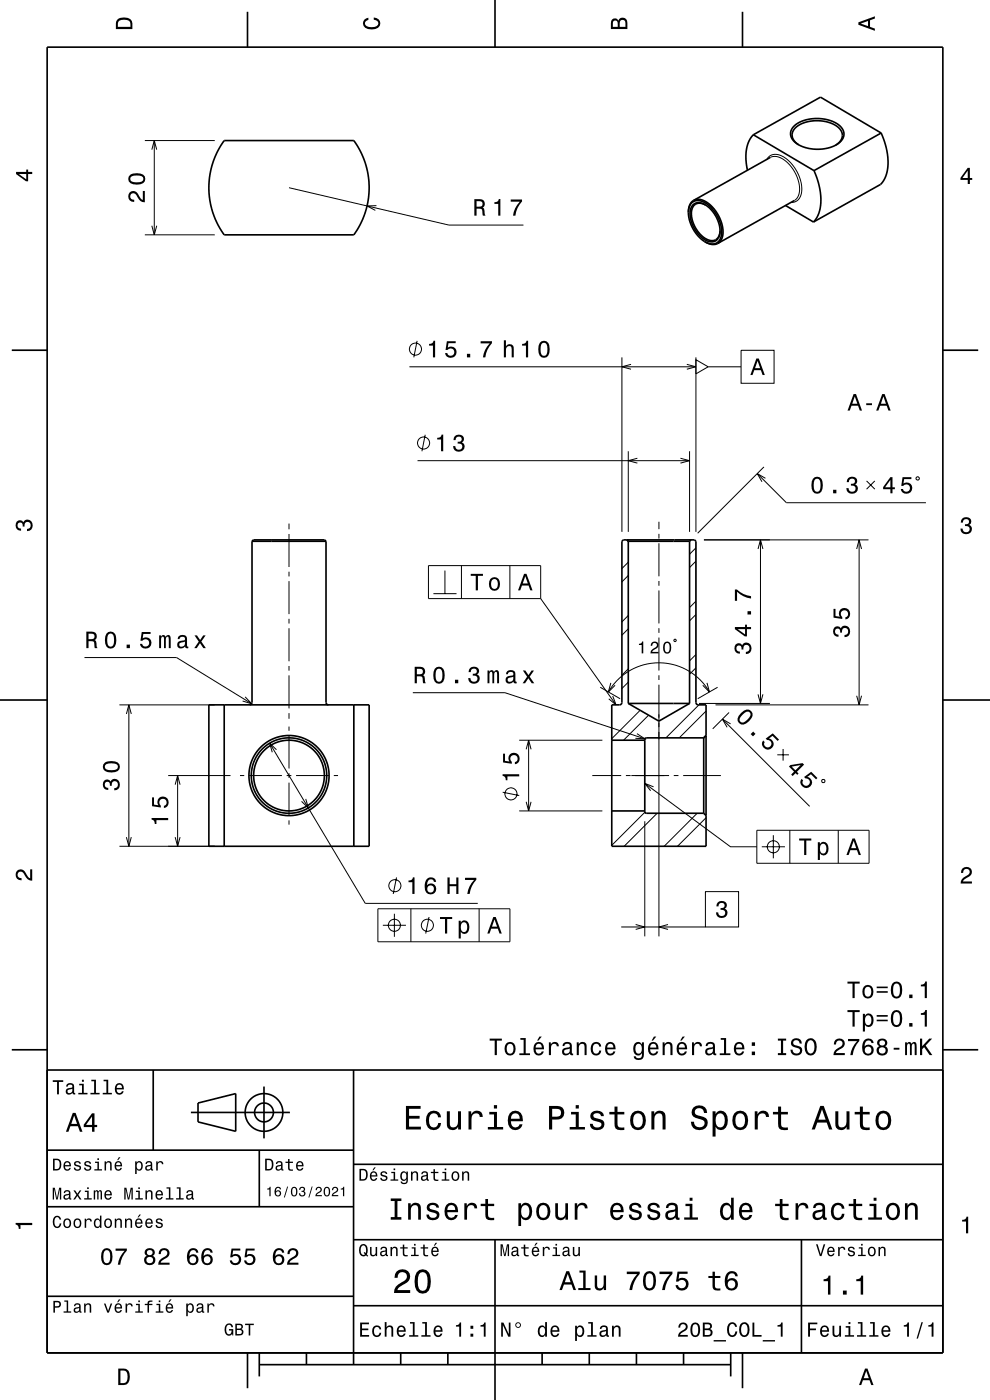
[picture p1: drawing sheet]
<svg xmlns="http://www.w3.org/2000/svg" width="210mm" height="297mm" viewBox="0 0 210 297" stroke-linecap="round" stroke-linejoin="round" font-family="sans-serif">
<g fill="none" stroke="#000" stroke-width=".21">
<path d="M30.7 29.8h14.9M32.2 31.8l.5-2 .5 2M32.7 29.8v20M61.3 39.8l33.9 7.9h15.8M162.7 33.8a2.37 2.37 0 0 1 3.6-.5 8.1 8.1 0 0 1 3.6 8.2 2.02 2.02 0 0 1-2.1 1.4M163.4 33.4a3.4 3.4 0 0 1 3.9 1.3 7.1 7.1 0 0 1 2 7l-.8 .8M30.7 49.8h14.9M32.2 47.9l.5 1.9 .5-1.9M79.9 43.6l-2 .1 1.7 .9M86.8 77.8h60.8M88.5 72.3l-.7 3.5M131.9 75.8v37"/>
<path d="M133.9 77.3l-2 .5 2 .5M145.7 77.3l1.9 .5-1.9 .5M147.6 76.3l2.6 1.5-2.6 1.5zM147.6 75.8v37M150.2 77.8h7M157.2 74.3h7v7h-7zM88.6 97.7h57.7M90.2 92.2l-.7 3.5M133.3 95.7v17.1M135.2 97.2l-1.9 .5 1.9 .5M144.3 97.2l2 .5-2 .5M146.3 95.7v17.1"/>
<path d="M162 99.1l-14 14M61.3 111.1v1.2M61.3 113.3v7M90.9 120h23.8v7h-23.8zM97.9 120v7M108.2 120v7M133.3 119.3l-1.4 1.3M139.8 110.7v1.6M139.8 113.3v1M139.8 115.3v7M147.6 119.1l-1.3 1.3M147.6 116.2l-1.3 1.4"/>
<path d="M149.3 114.5h34.9M160.6 100.5l6.2 6.1h29.6M160.8 116.5l.5-2 .5 2M161.3 114.5v34.7M162.4 101.5l-1.8-1 1 1.7M181.7 116.5l.5-2 .6 2M182.2 114.5v35M183.8 102l1.8 1.8M185.6 102l-1.8 1.8M194.5 101.1h.3l.2 .3-.2 .5-.5-.3zM17.9 139.5h19.6l15.9 9.8M61.3 121.3v1"/>
<path d="M61.3 123.3v7M61.3 131.3v1M61.3 133.3v7M91.9 125.9h4.9M94.4 121v4.9M114.7 127l16 22.5M133.3 133.4l-1.4 1.4M133.3 122.1l-1.4 1.3M133.3 130.6l-1.4 1.3M139.8 123.3v1M139.8 125.3v7M139.8 133.3v1"/>
<path d="M139.8 135.3v7M142.9 135.8l.4-.2 .1 .3-.3 .2zM147.6 130.4l-1.3 1.3M147.6 138.9l-1.3 1.3M147.6 127.5l-1.3 1.4M25.3 149.5h20.3M26.8 151.5l.5-2 .6 2M27.3 149.5v30M52 147.8l1.4 1.5-1.9-.6M57.2 157.7l20.3 33.9h23.8M58.6 159.1l-1.4-1.4 .6 1.9M61.3 141.3v1"/>
<path d="M61.3 143.3v7M61.3 151.3v1.2M61.3 154.1v.9M61.3 156v7M87.6 147h19.5l30 9.8M110.1 157h17.7M111.6 159l.5-2 .6 2M112.1 157v15M127.3 145.8l4.2 2.4M129.1 146.8v-.1a12.4 12.4 0 0 1 21.4 .1M129.6 144.9l-.5 1.9 1.4-1.4M130 147.7l.7 1.8-1.6-1.2"/>
<path d="M133.3 144.7l-1.4 1.4M133.3 141.9l-1.4 1.3M135.1 155.6l1.7 1.1-2-.1M135.8 150.7l-6 6M137.6 151.7l-5.3 5.3M139.8 143.3v1M139.8 145.3v53.3M147.6 141.7l-1.3 1.3M148.3 149.5l-7 7M148.3 149.2h15M149.8 150.8l-5.7 5.7M150 144.9l.5 1.9-1.4-1.4"/>
<path d="M151.8 149.5h32.4M152.2 145.8l-4.2 2.4M153.2 152.6l18.5 18.5M154.7 151.1l-3.5 3.5M155 153.6l-1.8-1 1 1.7M160.8 147.3l.5 1.9 .5-1.9M166.1 158.9v2.5M181.7 147.6l.5 1.9 .6-1.9M25.3 179.5h20.3M26.8 177.6l.5 1.9 .6-1.9M35.7 164.5h13.2M37.2 177.6l.5 1.9 .5-1.9"/>
<path d="M37.2 166.5l.5-2 .5 2M37.7 164.5v15M50.9 164.5h.9M52.8 164.5h7M60.8 164.5h1M61.3 164v1M61.3 166v7M61.3 174v.9M62.8 164.5h7M64.9 169.5l.5 1.9-1.4-1.4M70.8 164.5h.9M106.6 168.1l3.5 .7"/>
<path d="M110.1 172h17.7M111.6 170.1l.5 1.9 .6-1.9M125.6 164.5h6.2M132.8 164.5h1M133.9 164.5h8M136.8 166.2l18.2 13.4h5.5M136.8 174.2v24.4M136.8 172.3l-7 7M138.6 166.9l-1.8-.7 1.2 1.6M139.4 172.5l-7 7M142.9 164.5h1M144.9 164.5h8"/>
<path d="M147.9 172.5l-7 7M149.8 173.5l-6.1 6M160.5 176.1h23.9v7h-23.9zM161.6 179.6h4.9M164 177.2v4.9M164.9 160.1h2.5M167.5 176.1v7M174.3 165.5l.5-.1 .2 .5-.5 .1zM177.8 176.1v7M80.2 192.8h28v7h-28zM81.2 196.3h4.9M83.7 193.8v4.9"/>
<path d="M84.1 186.1l-.7 3.5M87.2 192.8v7M91 194.5l-.7 3.5M101.6 192.8v7M131.8 196.7h17.8M134.8 196.1l2 .6-2 .5M141.7 196.1l-1.9 .6 1.9 .5M149.6 189.2h7.1v7.5h-7.1z"/>
<circle cx="88.1" cy="74.1" r="1.28"/>
<circle cx="89.9" cy="94" r="1.28"/>
<circle cx="108.4" cy="168.4" r="1.28"/>
<circle cx="164" cy="179.6" r="1.28"/>
<circle cx="83.7" cy="196.3" r="1.28"/>
<circle cx="83.8" cy="187.9" r="1.28"/>
<circle cx="90.7" cy="196.3" r="1.28"/>
</g>
<g fill="none" stroke="#000" stroke-width=".35">
<path d="M10 10h190v277h-190zM52.5 2.5v7.5M105 0v10M157.5 2.5v7.5M47.6 29.8h27.5l1.2 2 1.2 2.8 .6 2.4 .2 2.8-.2 2.7-.6 2.4-1 2.6-1.4 2.3h-27.5l-1.4-2.2-1-2.3-.7-2.9-.2-2.5 .2-2.8 .6-2.4 1-2.5zM159.8 28.6a8.2 8.2 0 0 0-1.2 7.5M159.8 28.6l12.9 7.6M163.4 33.4l-16.3 9.1M168.4 26.8a8 8 0 0 1 10.1 .2 2.35 2.35 0 0 1-1.1 3.7 8.3 8.3 0 0 1-9.1-.8 2.1 2.1 0 0 1 .1-3.1zM169.4 30.7a2.28 2.28 0 0 1-1.4-2.2 2.28 2.28 0 0 1 1.7-2.1 7.8 7.8 0 0 1 8.4 .9 2.16 2.16 0 0 1-.9 3.5M172.7 36.2l.8 2.3 .5 2.2 .1 2.2-.3 2a5.1 5.1 0 0 1-1.2 2.2M177.4 30.7l-.1 .1"/>
<path d="M186.9 28.2l.8 2.1 .6 2.5 .1 2.1-.4 2a5.1 5.1 0 0 1-1.2 2.2l-14.2 8M186.9 28.2l-12.9-7.6-14.2 8M186.9 28.2l-14.2 8M146 45.1a7.9 7.9 0 0 0 3.5 6.2M146 45.1a2.17 2.17 0 0 1 1.1-2.3 2.17 2.17 0 0 1 2.5 .2 7.3 7.3 0 0 1 3.3 7.5 2.09 2.09 0 0 1-3.4 .8M147 43.4a2.5 2.5 0 0 1 3.4 .6 6.3 6.3 0 0 1 2.1 6.3 1.94 1.94 0 0 1-3.2 .4 6.5 6.5 0 0 1-2.7-6.6zM147.1 42.5a2.73 2.73 0 0 0-1.1 2.6M147.1 42.5a3.4 3.4 0 0 1 3.9 1.3 7.1 7.1 0 0 1 2.1 7l-.8 .8M149.5 51.3a2.7 2.7 0 0 0 2.8 .3M149.7 43.5a1.87 1.87 0 0 0-2.2-.2 1.87 1.87 0 0 0-.8 2 6.3 6.3 0 0 0 4 5.7 1.79 1.79 0 0 0 2-2M166.6 43.6l6 3.5M168.5 42.5l-16.2 9.1"/>
<path d="M2.5 74.3h7.5M200 74.3h7.5M53.5 114.8v34.2l-.1 .3-.4 .2M53.5 114.8l.3-.3h15.1l.3 .3M53.5 114.8h15.7M69.2 114.8v34.2l.2 .4 .3 .1M132.2 114.5h15.1l.3 .3v34.2l.2 .4 .3 .1h1.7v30h-20v-30h1.6l.4-.2 .1-.3v-34.2zM133 114.5l.3 .3M133.3 114.8h13M133.3 114.8v34.4M146.3 114.8v34.4M146.6 114.5l-.3 .3"/>
<path d="M0 148.5h10M44.3 149.5h34v30h-34zM47.6 149.5v30M75.1 149.5v30M129.8 157h7M133.3 149.2h13M133.3 149.2l6.5 3.8 6.5-3.8M149.3 156.5h-12.2l-.3 .3 .1 15.6 12.4 .1M149.3 156.5v16M149.8 156l-.5 .5M200 148.5h10M129.8 172h7"/>
<path d="M149.3 172.5l.5 .5M2.5 222.7h7.5M10 227h190M32.5 227v17M40.5 236h21M42 234l8-2v8l-8-2zM56 230.5v11M75 227v62.5M200 222.7h7.5M10 244h65M10 256h65M55 244v12"/>
<path d="M75 247h125M10 275h65M75 277h125M75 263h125M105 263v34M170 263v24M52.5 287v7.5M55 289.5h100M55 287v5M65 287v2.5M85 287v2.5M95 287v2.5"/>
<path d="M115 287v2.5M125 287v2.5M135 287v2.5M145 287v2.5M155 287v5M157.5 287v7.5"/>
<circle cx="61.3" cy="164.5" r="8.5"/>
<circle cx="61.3" cy="164.5" r="7.5"/>
<circle cx="61.3" cy="164.5" r="8"/>
<circle cx="56" cy="236" r="2"/>
<circle cx="56" cy="236" r="4"/>
</g>
<g fill="#000">
<path d="M25 4a2.2 2.2 0 0 0-.4 2.2h3.5v-1.2a1.42 1.42 0 0 0-1.8-1.3zM25.3 4.4a2.13 2.13 0 0 1 2.3 .3l.1 1h-2.7l.1-1z" fill-rule="evenodd"/>
<path d="M77.3 4.2l.8-.4v.4a.7 .7 0 0 0-.7 .5 .7 .7 0 0 0 .4 .8 1.7 1.7 0 0 0 2.5-.5 .9 .9 0 0 0-1-.8v-.5a1.24 1.24 0 0 1 1.4 1.1 1.24 1.24 0 0 1-1.1 1.4 2.22 2.22 0 0 1-2.5-.7l-.1-.5z" fill-rule="evenodd"/>
<path d="M129.8 4.2l-.2 .7v1.3h3.5v-1.4a.98 .98 0 0 0-.8-1 .98 .98 0 0 0-1.1 .6 .83 .83 0 0 0-1.4-.2zM130.1 4.5a.54 .54 0 0 1 .7-.1 .54 .54 0 0 1 .2 .6v.7h-1zM131.6 4.4a.62 .62 0 0 1 .7-.1 .62 .62 0 0 1 .4 .6v.8h-1.2z" fill-rule="evenodd"/>
<path d="M182.1 4.7v.6l3.5 1.2v-.4l-1-.4v-1.4l1-.4v-.4zM182.6 5l1.5-.5v1z" fill-rule="evenodd"/>
<path d="M3.4 36.5v.4l2.1 1.6h.5v-1.6h.8v-.4h-.8v-.5h-.4v.5zM4 36.9h1.6v1.1z" fill-rule="evenodd"/>
<path d="M205.3 35.6l-1.6 2.1v.5h1.6v.8h.4v-.8h.5v-.4h-.5v-2.2zM205.3 36.2v1.6h-1.1z" fill-rule="evenodd"/>
<path d="M27.5 40.8a1.19 1.19 0 0 0-.2 1.4 1.19 1.19 0 0 0 1.2 .6v-.4a.7 .7 0 0 1-.9-.5 .7 .7 0 0 1 .5-.9 .7 .7 0 0 1 .9 .5 1.8 1.8 0 0 0 1.7 1.4v-2.4h-.4v1.9a2.2 2.2 0 0 1-1.2-1.5 1.11 1.11 0 0 0-1.6-.1zM27.7 37.1a1.13 1.13 0 0 0-.5 1.2 1.13 1.13 0 0 0 1 .8 2.29 2.29 0 0 0 2.5-.6 1.14 1.14 0 0 0-.9-1.7 2.86 2.86 0 0 0-2.1 .3zM27.7 37.6a2.37 2.37 0 0 1 2.6 0v.7a2.37 2.37 0 0 1-2.6 0z" fill-rule="evenodd"/>
<path d="M100.6 42.2v3.5h.5v-1.4a.85 .85 0 0 1 1.2 .5l.1 .9h.6l-.3-1.4-.3-.3a.97 .97 0 0 0 .4-1.1 .97 .97 0 0 0-1-.7zM101.1 42.7a1.08 1.08 0 0 1 1.2 .3 .6 .6 0 0 1 0 .6 .6 .6 0 0 1-.7 .2h-.5z" fill-rule="evenodd"/>
<path d="M104.9 42.9v.4h.8v2.4h.4v-3.5h-.3a.77 .77 0 0 1-.9 .7zM108.3 42.3v.5h2a5.2 5.2 0 0 0-1.5 2.9h.5a5.3 5.3 0 0 1 1.4-3v-.4z" fill-rule="evenodd"/>
<path d="M91 73v.3h.8v2.5h.5v-3.5h-.3a.77 .77 0 0 1-1 .7zM94.8 72.4l-.3 1.8h.4a.79 .79 0 0 1 1.2-.1 .79 .79 0 0 1 0 1.1 .79 .79 0 0 1-1.1-.1l-.1-.2h-.5a1.21 1.21 0 0 0 1.5 1.1 1.21 1.21 0 0 0 .8-1.7 1.21 1.21 0 0 0-1.7-.6l.1-.9h1.6v-.4zM99.1 75.1v.7h.6v-.7zM102 72.4v.4h1.9a5.2 5.2 0 0 0-1.5 3h.5a5.3 5.3 0 0 1 1.5-3v-.4z" fill-rule="evenodd"/>
<path d="M106.9 72.2v3.6h.4v-1.6a.63 .63 0 0 1 .4-.7 .63 .63 0 0 1 .8 .3v2h.5v-1.8a.88 .88 0 0 0-.6-1 .88 .88 0 0 0-1.1 .5v-1.3zM110.8 73v.3h.8v2.5h.4v-3.5h-.3a.77 .77 0 0 1-.9 .7zM114.5 72.7a2.68 2.68 0 0 0 .4 3.1 1.14 1.14 0 0 0 1.6-.9 2.3 2.3 0 0 0-.6-2.5l-.5-.1-.5 .1zM115.1 72.8h.6a2.38 2.38 0 0 1 0 2.6h-.6a2.38 2.38 0 0 1 0-2.6z" fill-rule="evenodd"/>
<path d="M160.4 76.1l-1.2 3.5h.4l.4-1.1h1.4l.4 1.1h.4l-1.2-3.5zM160.7 76.6l.5 1.5h-1z" fill-rule="evenodd"/>
<path d="M92.7 92.9v.3h.9v2.5h.4v-3.5h-.3a.77 .77 0 0 1-1 .7zM96.5 92.5l-.3 .9h.4a.62 .62 0 0 1 .4-.8 .62 .62 0 0 1 .8 .3 .62 .62 0 0 1-.2 .8h-.5v.4a.72 .72 0 0 1 .9 .5 .72 .72 0 0 1-.5 .9 .72 .72 0 0 1-.9-.5v-.4h-.5a1.18 1.18 0 0 0 1.5 1.2 1.18 1.18 0 0 0 .6-1.8l-.2-.1a.91 .91 0 0 0 .3-1.2 .91 .91 0 0 0-1-.5z" fill-rule="evenodd"/>
<path d="M181.1 83.6l-1.3 3.5h.5l.3-1h1.4l.4 1h.5l-1.3-3.5zM181.3 84.1l.6 1.5h-1.1zM183.7 85.6v.3h1.3v-.3zM187.1 83.6l-1.2 3.5h.4l.4-1h1.4l.4 1h.4l-1.3-3.5zM187.4 84.1l.5 1.5h-1z" fill-rule="evenodd"/>
<path d="M3.6 110.6a.86 .86 0 0 1 1.4 .2 1.06 1.06 0 0 1 1.2-.5 1.06 1.06 0 0 1 .7 1.2 1.1 1.1 0 0 1-1.2 1.2v-.5a.71 .71 0 0 0 .8-1 .71 .71 0 0 0-1.3-.1v.6h-.4a.61 .61 0 0 0-.3-.8 .61 .61 0 0 0-.8 .3 .61 .61 0 0 0 .2 .8l.6 .1v.5a1.15 1.15 0 0 1-1.2-.7 1.15 1.15 0 0 1 .3-1.3z" fill-rule="evenodd"/>
<path d="M172.4 101.6a2.67 2.67 0 0 0 .4 3 1.14 1.14 0 0 0 1.7-.9 2.31 2.31 0 0 0-.6-2.5l-.6-.1-.5 .1zM173 101.6h.7a2.38 2.38 0 0 1 0 2.7h-.7a2.37 2.37 0 0 1 0-2.7zM176.7 103.9v.8h.7v-.8zM179.9 101.4l-.3 .9h.5a.62 .62 0 0 1 .3-.8 .62 .62 0 0 1 .8 .3 .62 .62 0 0 1-.2 .8h-.5v.4a.72 .72 0 0 1 .9 .5 .72 .72 0 0 1-.4 .9 .72 .72 0 0 1-.9-.5l-.1-.3h-.5a1.18 1.18 0 0 0 1.5 1.1 1.18 1.18 0 0 0 .6-1.8l-.2-.1a.91 .91 0 0 0 .4-1.1 .91 .91 0 0 0-1.1-.6z" fill-rule="evenodd"/>
<path d="M188.9 101.2l-1.6 2.1v.5h1.6v.9h.4v-.9h.5v-.4h-.5v-2.2zM188.9 101.8v1.6h-1.1zM191.5 101.2l-.3 1.9h.4a.8 .8 0 0 1 1.2-.3 .8 .8 0 0 1-.1 1.3 .8 .8 0 0 1-1.2-.4h-.4a1.21 1.21 0 0 0 1.5 1.1 1.21 1.21 0 0 0 .8-1.7 1.21 1.21 0 0 0-1.7-.5l.1-1h1.5v-.4z" fill-rule="evenodd"/>
<path d="M204.1 110a1.08 1.08 0 0 1 1.4-.2 1.08 1.08 0 0 1 .4 1.3l-.3 .3a1.06 1.06 0 0 1 .5 1.2 1.06 1.06 0 0 1-1.2 .7 1.1 1.1 0 0 1-1.2-1.2h.5a.71 .71 0 0 0 1 .8 .71 .71 0 0 0 .1-1.3h-.6v-.4a.61 .61 0 0 0 .8-.3 .61 .61 0 0 0-.2-.8 .61 .61 0 0 0-.9 .2l-.1 .6h-.5z" fill-rule="evenodd"/>
<path d="M18.3 134v3.5h.5v-1.5a.85 .85 0 0 1 1.2 .6l.1 .9h.5l-.2-1.5-.3-.2a.97 .97 0 0 0 .4-1.1 .97 .97 0 0 0-1-.7zM18.8 134.4a1.08 1.08 0 0 1 1.2 .3 .61 .61 0 0 1-.1 .7 .61 .61 0 0 1-.6 .2h-.5z" fill-rule="evenodd"/>
<path d="M22.6 134.4a2.66 2.66 0 0 0 .3 3.1 1.14 1.14 0 0 0 1.7-.9 2.31 2.31 0 0 0-.6-2.5l-.5-.1-.6 .1zM23.1 134.5h.7a2.37 2.37 0 0 1 0 2.6h-.7a2.38 2.38 0 0 1 0-2.6zM26.9 136.7v.8h.7v-.8zM30.1 134.1l-.3 1.8h.4a.8 .8 0 0 1 1.2-.2 .8 .8 0 0 1 0 1.3 .8 .8 0 0 1-1.2-.4h-.5a1.21 1.21 0 0 0 1.5 1 1.21 1.21 0 0 0 .8-1.6 1.21 1.21 0 0 0-1.7-.6l.1-.9h1.5v-.4z" fill-rule="evenodd"/>
<path d="M33.8 134.8v2.7h.4v-1.8l.2-.6h.3l.1 .3v2.1h.4v-2.1l.3-.3 .3 .1v.4v1.9h.4v-1.9a.7 .7 0 0 0-.5-.9l-.6 .4-.2-.3-.3-.1-.4 .4v-.3zM38 134.9l-.3 .7h.4a.55 .55 0 0 1 .7-.5 .55 .55 0 0 1 .3 .7l-.2 .1a1 1 0 0 0-1 .2 1 1 0 0 0-.3 1 .94 .94 0 0 0 1.7 0l.1 .4h.5v-.3l-.2-.1v-1.6a1.02 1.02 0 0 0-1.7-.6zM38.1 136.4l1.1-.3a.77 .77 0 0 1-.2 .9 .77 .77 0 0 1-.9 .1zM41.3 134.8l.9 1.3-1 1.4h.5l.7-1.1 .7 1.1h.6l-1-1.4 .9-1.3h-.5l-.7 1-.6-1z" fill-rule="evenodd"/>
<path d="M99.9 121.7v.5h1v3h.5v-3h1v-.5zM104 122.8a1.53 1.53 0 0 0 .9 2.5 1.48 1.48 0 0 0 1.2-1.4 1.48 1.48 0 0 0-1.2-1.5l-.5 .1zM104.4 123.1a.67 .67 0 0 1 .7-.2 .67 .67 0 0 1 .5 .5 1.11 1.11 0 0 1-.7 1.5 1.17 1.17 0 0 1-.5-1.8z" fill-rule="evenodd"/>
<path d="M111.2 121.7l-1.3 3.5h.5l.3-1h1.4l.4 1h.5l-1.3-3.5zM111.4 122.2l.6 1.6h-1.1z" fill-rule="evenodd"/>
<path d="M135.5 136.6v.2h.6v1.8h.3v-2.5h-.2a.55 .55 0 0 1-.7 .5zM138.3 136.3l-.3 .7h.4a.5 .5 0 0 1 .3-.6 .5 .5 0 0 1 .6 .4 .5 .5 0 0 1-.3 .6l-.2 .1a1.17 1.17 0 0 0-.8 1.1h1.7v-.3h-1.4l.6-.6a.83 .83 0 0 0 .7-1.2 .83 .83 0 0 0-1.3-.2zM140.9 136.4a1.44 1.44 0 0 0 .6 2.3 1.45 1.45 0 0 0 .7-2.3 .79 .79 0 0 0-1.3 0zM141.3 136.5h.5a1.69 1.69 0 0 1 0 1.8h-.5a1.71 1.71 0 0 1 0-1.8z" fill-rule="evenodd"/>
<path d="M156 136.7a1.17 1.17 0 0 0-.1 1.3 1.17 1.17 0 0 0 1.1 .7v-.5a.62 .62 0 0 1-.8-.3 .62 .62 0 0 1 .3-.8 .62 .62 0 0 1 .8 .2v.5h.4a.72 .72 0 0 1 .4-.9 .72 .72 0 0 1 1 .4 .72 .72 0 0 1-.6 .9l-.3 .1v.5a1.18 1.18 0 0 0 1.2-1.6 1.18 1.18 0 0 0-1.8-.6l-.2 .3a.86 .86 0 0 0-1.4-.2zM155.9 133v.5l2.1 1.5h.4v-1.5h.9v-.5h-.9v-.5h-.4v.5zM156.5 133.5h1.5v1.1zM158.6 129.7v.7h.7v-.7zM155.9 125.1v2.4h.4v-2a5.2 5.2 0 0 0 3 1.5v-.5a5.3 5.3 0 0 1-3-1.4z" fill-rule="evenodd"/>
<path d="M177 133.1a1.17 1.17 0 0 0-.2 1.3 1.17 1.17 0 0 0 1.1 .7v-.5a.62 .62 0 0 1-.8-.3 .62 .62 0 0 1 .3-.8 .62 .62 0 0 1 .8 .2v.5h.4a.72 .72 0 0 1 .5-.9 .72 .72 0 0 1 .9 .4 .72 .72 0 0 1-.5 1h-.4v.5a1.18 1.18 0 0 0 1.2-1.5 1.18 1.18 0 0 0-1.8-.6l-.1 .2a.86 .86 0 0 0-1.4-.2zM176.8 129.2v1.8l1.9 .3v-.4a.8 .8 0 0 1-.3-1.2 .8 .8 0 0 1 1.3 0 .8 .8 0 0 1-.4 1.2v.5a1.21 1.21 0 0 0 1.1-1.5 1.21 1.21 0 0 0-1.7-.8 1.21 1.21 0 0 0-.5 1.7l-1-.1v-1.5z" fill-rule="evenodd"/>
<path d="M88 141.5v3.5h.4v-1.5a.85 .85 0 0 1 1.3 .5l.1 1h.5l-.3-1.5-.3-.3a.97 .97 0 0 0 .4-1.1 .97 .97 0 0 0-1-.6zM88.4 141.9a1.09 1.09 0 0 1 1.3 .3 .6 .6 0 0 1-.1 .6 .6 .6 0 0 1-.6 .2h-.6z" fill-rule="evenodd"/>
<path d="M92.2 141.9a2.68 2.68 0 0 0 .4 3 1.14 1.14 0 0 0 1.7-.9 2.3 2.3 0 0 0-.7-2.5l-.5-.1-.5 .1zM92.8 141.9h.7a2.37 2.37 0 0 1 0 2.7h-.7a2.38 2.38 0 0 1 0-2.7zM96.5 144.2v.8h.7v-.8zM99.7 141.7l-.3 .9h.5a.62 .62 0 0 1 .3-.8 .62 .62 0 0 1 .8 .3 .62 .62 0 0 1-.2 .8h-.5v.4a.72 .72 0 0 1 .9 .5 .72 .72 0 0 1-.5 .9 .72 .72 0 0 1-.9-.5v-.3h-.5a1.18 1.18 0 0 0 1.5 1.1 1.18 1.18 0 0 0 .6-1.8l-.2-.1a.9 .9 0 0 0 .4-1.1 .9 .9 0 0 0-1.1-.6z" fill-rule="evenodd"/>
<path d="M103.4 142.2v2.8h.4v-1.9l.2-.5h.3l.1 .2v2.2h.4l.1-2.1 .3-.4 .2 .2 .1 .4v1.9h.4v-1.9a.69 .69 0 0 0-.6-1l-.5 .4-.2-.2-.3-.2-.5 .4v-.3zM107.6 142.4l-.3 .6h.4a.55 .55 0 0 1 .7-.5 .55 .55 0 0 1 .4 .8h-.2a1.13 1.13 0 0 0-1.4 .9 .73 .73 0 0 0 .8 .8l.5-.1 .4-.3 .1 .3 .6 .1v-.4h-.2l-.1-1.6a1.02 1.02 0 0 0-1.7-.6zM107.8 143.9l1.1-.3a.77 .77 0 0 1-.2 .9 .77 .77 0 0 1-.9 0zM110.9 142.2l.9 1.4-.9 1.4h.5l.7-1.1 .7 1.1h.5l-.9-1.4 .9-1.4h-.5l-.7 1-.7-1z" fill-rule="evenodd"/>
<path d="M157.2 151.3a1.41 1.41 0 0 0-.4 2.1 1.42 1.42 0 0 0 2.1-.4 1.52 1.52 0 0 0 .4-2.2 1.43 1.43 0 0 0-2.1 .5zM157.5 151.6l.9-.6a.63 .63 0 0 1 .6 .1 .63 .63 0 0 1 .2 .7 2.73 2.73 0 0 1-1.8 1.5l-.5-.5v-.3zM159.2 155.7l.5 .5 .6-.5-.5-.5zM161.9 157.1a1.21 1.21 0 0 0 .3 1.8 1.21 1.21 0 0 0 1.7-.6 1.21 1.21 0 0 0-.8-1.6l.8-.6 1.1 1.1 .2-.3-1.3-1.3-1.5 1.1 .3 .3a.8 .8 0 0 1 1 .7 .8 .8 0 0 1-.9 .8 .8 .8 0 0 1-.6-1.1z" fill-rule="evenodd"/>
<path d="M22.1 165.6a1.17 1.17 0 0 0-.2 1.3 1.17 1.17 0 0 0 1.1 .7v-.5a.62 .62 0 0 1-.8-.3 .62 .62 0 0 1 .3-.8 .62 .62 0 0 1 .8 .2v.5h.4a.72 .72 0 0 1 .5-.9 .72 .72 0 0 1 .9 .4 .72 .72 0 0 1-.5 .9l-.4 .1v.5a1.18 1.18 0 0 0 1.2-1.5 1.18 1.18 0 0 0-1.8-.6l-.1 .2a.86 .86 0 0 0-1.4-.2zM22.3 161.8a1.13 1.13 0 0 0-.4 1.2 1.13 1.13 0 0 0 .9 .8 2.28 2.28 0 0 0 2.5-.6 1.14 1.14 0 0 0-.9-1.7 2.85 2.85 0 0 0-2.1 .3zM22.3 162.3a2.37 2.37 0 0 1 2.6 0v.7a2.38 2.38 0 0 1-2.6 0z" fill-rule="evenodd"/>
<path d="M32.2 173.5v.4a.77 .77 0 0 1 .6 .9h.4v-.8h2.5v-.5zM32.3 169.2v1.8l1.8 .3v-.4a.8 .8 0 0 1-.2-1.2 .8 .8 0 0 1 1.2 0 .8 .8 0 0 1-.3 1.2v.5a1.21 1.21 0 0 0 1-1.5 1.21 1.21 0 0 0-1.6-.8 1.21 1.21 0 0 0-.6 1.7l-.9-.1v-1.5z" fill-rule="evenodd"/>
<path d="M106.6 164.2v.4a.77 .77 0 0 1 .7 .9h.3v-.8h2.5v-.5zM106.7 159.9v1.9l1.9 .2v-.4a.79 .79 0 0 1-.2-1.1 .79 .79 0 0 1 1.2-.1 .79 .79 0 0 1-.1 1.2l-.3 .1v.4a1.21 1.21 0 0 0 1.1-1.5 1.21 1.21 0 0 0-1.7-.8 1.21 1.21 0 0 0-.5 1.8l-1-.2v-1.5z" fill-rule="evenodd"/>
<path d="M167.7 162.3l-.3 .3 1 1.1-.6 .6 .3 .3 .7-.6 .3 .4 .3-.3-.4-.4 1.6-1.5-.4-.3zM167.9 162.6l1.9-.3-1.1 1.1zM170 165.2a1.21 1.21 0 0 0 .3 1.8 1.21 1.21 0 0 0 1.8-.5 1.21 1.21 0 0 0-.8-1.7l.7-.5 1.1 1 .3-.3-1.3-1.3-1.5 1.1 .3 .3a.79 .79 0 0 1 .9 .7 .79 .79 0 0 1-.8 .9 .79 .79 0 0 1-.8-.9l.2-.2z" fill-rule="evenodd"/>
<path d="M3.6 184.7a1.22 1.22 0 0 1 2 .8l.4 .5 .4 .3v-1.9h.4v2.4a1.8 1.8 0 0 1-1.7-1.4 .71 .71 0 0 0-.9-.5 .71 .71 0 0 0-.5 .9 .71 .71 0 0 0 .9 .5v.4a1.19 1.19 0 0 1-1.2-.6 1.19 1.19 0 0 1 .2-1.4z" fill-rule="evenodd"/>
<path d="M86.7 186.8v.4h.8v2.4h.4v-3.5h-.3a.77 .77 0 0 1-.9 .7zM90.6 186.4a2.4 2.4 0 0 0 .2 3.2 1.16 1.16 0 0 0 1.5-.3 1.16 1.16 0 0 0-.2-1.5 1.16 1.16 0 0 0-1.5 0 1.02 1.02 0 0 1 .8-1.3 .58 .58 0 0 1 .6 .6h.5a1.12 1.12 0 0 0-.7-.9 1.12 1.12 0 0 0-1.2 .2zM90.6 188.6a.75 .75 0 0 1 1.5 0 .75 .75 0 0 1-1.5 0z" fill-rule="evenodd"/>
<path d="M93.3 194.5v.5h1.1v3h.5v-3h1v-.5zM97.3 195.3v3.8h.4v-1.5a.93 .93 0 0 0 1 .5 .93 .93 0 0 0 .8-.8 1.5 1.5 0 0 0-1-2.1l-.4 .2-.4 .4v-.5zM97.9 195.9a.63 .63 0 0 1 .7-.2 .63 .63 0 0 1 .5 .5 1.13 1.13 0 0 1-.7 1.5 1.18 1.18 0 0 1-.5-1.8z" fill-rule="evenodd"/>
<path d="M94.9 186.1v3.5h.5v-1.6h1.4v1.6h.4v-3.5h-.4v1.5h-1.4v-1.5zM98.6 186.2v.5h2a5.2 5.2 0 0 0-1.5 2.9h.5a5.3 5.3 0 0 1 1.4-3v-.4z" fill-rule="evenodd"/>
<path d="M104.6 194.5l-1.2 3.5h.4l.4-1h1.4l.4 1h.4l-1.2-3.5zM104.9 195l.5 1.6h-1z" fill-rule="evenodd"/>
<path d="M152.3 191.4a1.08 1.08 0 0 1 1.3-.2 1.08 1.08 0 0 1 .5 1.3l-.3 .3a1.06 1.06 0 0 1 .5 1.3 1.06 1.06 0 0 1-1.2 .7 1.1 1.1 0 0 1-1.2-1.2h.4a.71 .71 0 0 0 1 .7 .71 .71 0 0 0 .1-1.2l-.6-.1v-.4a.61 .61 0 0 0 .8-.3 .61 .61 0 0 0-.2-.8 .61 .61 0 0 0-.8 .2l-.2 .6h-.4z" fill-rule="evenodd"/>
<path d="M169.5 177.9v.4h1.1v3.1h.4v-3.1h1.1v-.4zM173.5 178.7v3.7h.4v-1.4a.93 .93 0 0 0 1 .5 .93 .93 0 0 0 .8-.9 1.5 1.5 0 0 0-1-2l-.5 .1-.3 .4v-.4zM174.1 179.2a.63 .63 0 0 1 .7-.2 .63 .63 0 0 1 .4 .6 1.13 1.13 0 0 1-.6 1.5 1.18 1.18 0 0 1-.5-1.9z" fill-rule="evenodd"/>
<path d="M180.8 177.9l-1.3 3.5h.5l.4-1h1.4l.3 1h.5l-1.3-3.5zM181.1 178.4l.5 1.5h-1.1z" fill-rule="evenodd"/>
<path d="M204.2 184.2a1.18 1.18 0 0 1 1.9 .3 1.18 1.18 0 0 1-1 1.7l-.5 .4-.3 .4h1.9v.4h-2.4a1.81 1.81 0 0 1 1.4-1.7 .71 .71 0 0 0 .5-.9 .71 .71 0 0 0-.9-.5 .71 .71 0 0 0-.5 .9h-.5z" fill-rule="evenodd"/>
<path d="M179.8 208.2v.5h1v3h.5v-3h1.1v-.5zM183.2 209.3a1.53 1.53 0 0 0 .9 2.5 1.48 1.48 0 0 0 1.2-1.4 1.48 1.48 0 0 0-1.2-1.5l-.5 .1zM183.6 209.6a.67 .67 0 0 1 .7-.2 .67 .67 0 0 1 .5 .5 1.11 1.11 0 0 1-.7 1.5 1.17 1.17 0 0 1-.5-1.8zM186 210.3v.3h2.3v-.3zM186 209.3v.3h2.3v-.3zM189.3 208.7a2.67 2.67 0 0 0 .3 3 1.14 1.14 0 0 0 1.7-.9 2.3 2.3 0 0 0-.6-2.5l-.5-.1-.6 .1zM189.8 208.7h.7a2.38 2.38 0 0 1 0 2.6h-.7a2.37 2.37 0 0 1 0-2.6zM192.9 211v.7h.7v-.7zM195.3 208.9v.4h.9v2.4h.4v-3.5h-.3a.77 .77 0 0 1-1 .7z" fill-rule="evenodd"/>
<path d="M179.8 214.3v.4h1v3.1h.5v-3.1h1.1v-.4zM183 215.1v3.7h.5v-1.4a.93 .93 0 0 0 1 .5 .93 .93 0 0 0 .7-.9 1.51 1.51 0 0 0-.9-2l-.5 .1-.3 .4v-.4zM183.7 215.6a.63 .63 0 0 1 .7-.2 .63 .63 0 0 1 .4 .6 1.13 1.13 0 0 1-.6 1.5 1.18 1.18 0 0 1-.5-1.9zM186 216.3v.4h2.3v-.4zM186 215.3v.4h2.3v-.4zM189.3 214.7a2.67 2.67 0 0 0 .3 3.1 1.14 1.14 0 0 0 1.7-.9 2.3 2.3 0 0 0-.6-2.5l-.5-.1-.6 .1zM189.8 214.8h.7a2.38 2.38 0 0 1 0 2.6h-.7a2.37 2.37 0 0 1 0-2.6zM192.9 217v.8h.7v-.8zM195.3 214.9v.4h.9v2.5h.4v-3.5h-.3a.77 .77 0 0 1-1 .6z" fill-rule="evenodd"/>
<path d="M11.2 229.2v.3h.9v2.7h.4v-2.7h.9v-.3zM14.3 230l-.3 .5h.4a.47 .47 0 0 1 .6-.4 .47 .47 0 0 1 .3 .6l-.2 .1a.84 .84 0 0 0-1 .2 .84 .84 0 0 0 0 1.1 .9 .9 0 0 0 1.3-.2l.1 .2 .5 .1v-.3l-.3-.1v-.1v-1.2a.87 .87 0 0 0-.6-.7 .87 .87 0 0 0-.8 .2zM14.4 231.3l.9-.3a.66 .66 0 0 1-.1 .7 .66 .66 0 0 1-.8 .1zM16.8 229.9v.3h.6v1.6h-.8v.4h2v-.4h-.8v-1.9zM17.4 229.1v.4h.4v-.4zM19.4 229.1v.3h.6v2.4h-.8v.4h1.9v-.4h-.7v-2.7zM22 229.1v.3h.6v2.4h-.8v.4h1.9v-.4h-.7v-2.7zM24.6 230.1a1.32 1.32 0 0 0 .7 2.1 .9 .9 0 0 0 .9-.7h-.3l-.2 .3-.4 .1a.65 .65 0 0 1-.5-.8h1.5a1 1 0 0 0-.4-1.2 1 1 0 0 0-1.3 .2zM24.9 230.3a.57 .57 0 0 1 .7-.1 .57 .57 0 0 1 .3 .6h-1.1z" fill-rule="evenodd"/>
<path d="M86.1 234.6v5h3.2v-.6h-2.5v-1.7h2.2v-.6h-2.2v-1.5h2.4v-.6zM90.8 236.2a2.6 2.6 0 0 0 .5 3.4 1.59 1.59 0 0 0 2.3-1.4h-.6a.95 .95 0 0 1-.9 1 .95 .95 0 0 1-1-.9 1.59 1.59 0 0 1 .9-2.1 .86 .86 0 0 1 .9 .8h.7a1.56 1.56 0 0 0-1.1-1.3 1.56 1.56 0 0 0-1.7 .5zM94.8 235.8v2.5a1.27 1.27 0 0 0 .9 1.4 1.27 1.27 0 0 0 1.5-.7v.6h.6v-3.8h-.6v2.2a.92 .92 0 0 1-.6 1.1 .92 .92 0 0 1-1.2-.4v-2.9zM99.4 235.8v3.8h.6v-2.2a.95 .95 0 0 1 .5-1.1 .95 .95 0 0 1 1.2 .3l.1 .4h.6a1.28 1.28 0 0 0-1-1.4 1.28 1.28 0 0 0-1.4 .8v-.6zM103.8 235.9v.5h1v2.7h-1.3v.5h3.2v-.5h-1.3v-3.2zM104.8 234.4v.8h.6v-.8zM108.1 236.2a2.63 2.63 0 0 0 .5 3.4 1.58 1.58 0 0 0 2.2-1.1h-.6l-.3 .5-.5 .2a1.08 1.08 0 0 1-1-1.3h2.5a1.66 1.66 0 0 0-.7-2 1.66 1.66 0 0 0-2.1 .3zM108.6 236.5a.94 .94 0 0 1 1.2-.2 .94 .94 0 0 1 .5 1h-1.9zM116.5 234.6v5h.6v-2.1h.8a1.47 1.47 0 0 0 1.8-1.2 1.47 1.47 0 0 0-1.5-1.7zM117.1 235.2a1.6 1.6 0 0 1 1.8 .5 .86 .86 0 0 1 0 .9 .86 .86 0 0 1-.9 .3h-.9zM121.1 235.9v.5h1v2.7h-1.3v.5h3.3v-.5h-1.3v-3.2zM122.1 234.4v.8h.7v-.8zM125.6 235.9a1.08 1.08 0 0 0-.3 1.2 1.08 1.08 0 0 0 1 .7l1.1 .4a.57 .57 0 0 1 .2 .6 .57 .57 0 0 1-.5 .4 .96 .96 0 0 1-1.4-.8h-.6a1.6 1.6 0 0 0 1.3 1.4 1.6 1.6 0 0 0 1.7-.8 1.13 1.13 0 0 0-1-1.6l-1.1-.3-.2-.4a.87 .87 0 0 1 .9-.5 .87 .87 0 0 1 .8 .6h.6a1.4 1.4 0 0 0-2.1-1.1zM130.4 234.7v1.2h-1.1v.5h1.1v2.6l.2 .4 .4 .3h1.4v-.5a.98 .98 0 0 1-1.4-.5v-2.3h1.4v-.5h-1.4v-1.2zM134.1 236.2a2.56 2.56 0 0 0 .5 3.4 1.72 1.72 0 0 0 1.8-.2 1.72 1.72 0 0 0 .6-1.7 1.7 1.7 0 0 0-.9-1.9 1.7 1.7 0 0 0-2 .4zM134.6 236.6a.96 .96 0 0 1 1-.4 .96 .96 0 0 1 .7 .8 1.59 1.59 0 0 1-1 2.2 1.19 1.19 0 0 1-1-1.5zM138.2 235.8v3.8h.6v-2.2a.97 .97 0 0 1 .5-1.1 .97 .97 0 0 1 1.1 .1l.1 .8v2.4h.7v-2.5a1.27 1.27 0 0 0-.9-1.4 1.27 1.27 0 0 0-1.5 .6v-.5zM147.1 234.9a1.38 1.38 0 0 0-.3 1.5 1.38 1.38 0 0 0 1.3 .9 1.26 1.26 0 0 1 1.4 .9 1.15 1.15 0 0 1-1.3 .9 1.15 1.15 0 0 1-1-1.1h-.7a1.8 1.8 0 0 0 1.7 1.8 1.8 1.8 0 0 0 1.9-1.6 1.45 1.45 0 0 0-1.5-1.4 1.02 1.02 0 0 1-1.2-.9 .99 .99 0 0 1 1.1-.8 .99 .99 0 0 1 .8 1h.7a1.67 1.67 0 0 0-1-1.6 1.67 1.67 0 0 0-1.9 .4zM151.2 235.8v5.3h.6v-2.1a1.32 1.32 0 0 0 1.4 .7 1.32 1.32 0 0 0 1.1-1.1 2.43 2.43 0 0 0-.8-2.8 1.22 1.22 0 0 0-1.7 .5v-.5zM152.1 236.6a.89 .89 0 0 1 .9-.4 .89 .89 0 0 1 .7 .8 1.61 1.61 0 0 1-.9 2.2 1.19 1.19 0 0 1-1-1.5zM155.8 236.2a2.56 2.56 0 0 0 .5 3.4 1.72 1.72 0 0 0 1.8-.2 1.72 1.72 0 0 0 .6-1.7 1.7 1.7 0 0 0-.9-1.9 1.7 1.7 0 0 0-2 .4zM156.3 236.6a.96 .96 0 0 1 1-.4 .96 .96 0 0 1 .7 .8 1.59 1.59 0 0 1-1 2.2 1.19 1.19 0 0 1-1-1.5zM160.1 235.8v3.8h.6v-2.2a.95 .95 0 0 1 .5-1.1 .95 .95 0 0 1 1.2 .3l.1 .4h.6a1.28 1.28 0 0 0-1-1.4 1.28 1.28 0 0 0-1.4 .8v-.6zM165.1 234.7v1.2h-1.1v.5h1.1v2.6l.2 .4 .4 .3h1.4v-.5a.97 .97 0 0 1-1.4-.5v-2.3h1.4v-.5h-1.4v-1.2zM174 234.6l-1.8 5h.6l.6-1.5h2l.5 1.5h.7l-1.9-5zM174.4 235.3l.7 2.2h-1.5zM177.2 235.8v2.5a1.27 1.27 0 0 0 .9 1.4 1.27 1.27 0 0 0 1.5-.7v.6h.6v-3.8h-.6v2.2a.92 .92 0 0 1-.6 1.1 .92 .92 0 0 1-1.1-.4l-.1-2.9zM182.4 234.7v1.2h-1.1v.5h1.1v2.6l.2 .4 .4 .3h1.5v-.5a.97 .97 0 0 1-1.4-.5l-.1-2.3h1.5v-.5h-1.5v-1.2zM186.1 236.2a2.56 2.56 0 0 0 .6 3.4 1.72 1.72 0 0 0 1.8-.2 1.72 1.72 0 0 0 .6-1.7 1.7 1.7 0 0 0-.9-1.9 1.7 1.7 0 0 0-2.1 .4zM186.6 236.6a.96 .96 0 0 1 1-.4 .96 .96 0 0 1 .7 .8 1.59 1.59 0 0 1-.9 2.2 1.19 1.19 0 0 1-1.1-1.5z" fill-rule="evenodd"/>
<path d="M103.9 220.3v.5h1v3h.5v-3h1.1v-.5zM107.3 221.4a1.53 1.53 0 0 0 .9 2.5 1.48 1.48 0 0 0 1.2-1.4 1.48 1.48 0 0 0-1.2-1.5l-.5 .1zM107.7 221.7a.67 .67 0 0 1 .7-.3 .67 .67 0 0 1 .5 .6 1.11 1.11 0 0 1-.7 1.5 1.17 1.17 0 0 1-.5-1.8zM110.4 220.2v.4h.7v2.9h-.9v.3h2.2v-.3h-.9v-3.3zM114.4 219.9l-.5 .9h.3l.7-.9zM113.5 221.4a1.54 1.54 0 0 0 .8 2.5 1.06 1.06 0 0 0 1-.8h-.4l-.2 .3-.4 .1a.75 .75 0 0 1-.7-.9h1.8a1.17 1.17 0 0 0-.5-1.4 1.17 1.17 0 0 0-1.4 .2zM113.8 221.6a.66 .66 0 0 1 .8-.1 .66 .66 0 0 1 .3 .7h-1.3zM116.4 221.1v2.7h.5v-1.5a.66 .66 0 0 1 .3-.8 .66 .66 0 0 1 .9 .2v.3h.5a.89 .89 0 0 0-.7-.9 .89 .89 0 0 0-1.1 .5v-.5zM119.6 221.3l-.3 .6h.4a.55 .55 0 0 1 .7-.5 .55 .55 0 0 1 .4 .8h-.2a1 1 0 0 0-1.1 .2 1 1 0 0 0-.2 1.1 .94 .94 0 0 0 1.6 0l.1 .3h.6v-.3l-.3-.1v-1.6a1.02 1.02 0 0 0-.7-.8 1.02 1.02 0 0 0-1 .3zM119.8 222.8l1.1-.3a.77 .77 0 0 1-.2 .8 .77 .77 0 0 1-.9 .1l-.1-.3zM122.3 221.1v2.7h.5v-1.5a.64 .64 0 0 1 .4-.8 .64 .64 0 0 1 .8 .3v2h.4v-1.7a.89 .89 0 0 0-.6-1 .89 .89 0 0 0-1 .4v-.4zM125.6 221.4a1.53 1.53 0 0 0 .8 2.5 1.06 1.06 0 0 0 1.1-1h-.4a.67 .67 0 0 1-.6 .6 .67 .67 0 0 1-.7-.6 1.12 1.12 0 0 1 .7-1.5 .6 .6 0 0 1 .6 .6h.4a1.09 1.09 0 0 0-.7-.9 1.09 1.09 0 0 0-1.2 .3zM128.6 221.4a1.54 1.54 0 0 0 .8 2.5 1.06 1.06 0 0 0 1.1-.8h-.4l-.2 .3-.4 .1a.75 .75 0 0 1-.7-.9h1.8a1.17 1.17 0 0 0-.5-1.4 1.17 1.17 0 0 0-1.5 .2zM129 221.6a.66 .66 0 0 1 .8-.1 .66 .66 0 0 1 .3 .7h-1.3zM134.6 221.4a1.57 1.57 0 0 0 .8 2.5l.4-.1 .4-.4a.73 .73 0 0 1-.3 1 .73 .73 0 0 1-1-.3h-.5a1.1 1.1 0 0 0 1.3 .8 1.1 1.1 0 0 0 .9-1.2v-2.6h-.4v.5l-.4-.4a.9 .9 0 0 0-1.2 .2zM135 221.7a.63 .63 0 0 1 .6-.2 .63 .63 0 0 1 .5 .5 1.1 1.1 0 0 1-.7 1.5 1.2 1.2 0 0 1-.4-1.8zM138.7 219.9l-.5 .9h.3l.7-.9zM137.7 221.4a1.54 1.54 0 0 0 .8 2.5 1.06 1.06 0 0 0 1.1-.8h-.4l-.2 .3-.4 .1a.76 .76 0 0 1-.7-.9h1.8a1.17 1.17 0 0 0-.5-1.4 1.17 1.17 0 0 0-1.5 .2zM138.1 221.6a.66 .66 0 0 1 .8-.1 .66 .66 0 0 1 .3 .7h-1.3zM140.6 221.1v2.7h.4v-1.5a.63 .63 0 0 1 .4-.8 .63 .63 0 0 1 .8 .3v2h.5v-1.7a.89 .89 0 0 0-.7-1 .89 .89 0 0 0-1 .4v-.4zM144.8 219.9l-.5 .9h.3l.7-.9zM143.8 221.4a1.54 1.54 0 0 0 .8 2.5 1.06 1.06 0 0 0 1.1-.8h-.4l-.3 .3-.3 .1a.75 .75 0 0 1-.7-.9h1.8a1.17 1.17 0 0 0-.5-1.4 1.17 1.17 0 0 0-1.5 .2zM144.2 221.6a.66 .66 0 0 1 .8-.1 .66 .66 0 0 1 .3 .7h-1.3zM146.8 221.1v2.7h.4v-1.5a.67 .67 0 0 1 .4-.8 .67 .67 0 0 1 .8 .2l.1 .3h.4a.89 .89 0 0 0-.7-.9 .89 .89 0 0 0-1 .5v-.5zM149.9 221.3l-.2 .6h.4a.55 .55 0 0 1 .7-.5 .55 .55 0 0 1 .3 .8h-.2a1 1 0 0 0-1 .2 1 1 0 0 0-.3 1.1 .94 .94 0 0 0 1.7 0l.1 .3h.5v-.3l-.2-.1v-1.6a1.02 1.02 0 0 0-.7-.8 1.02 1.02 0 0 0-1.1 .3zM150.1 222.8l1.1-.3a.77 .77 0 0 1-.2 .8 .77 .77 0 0 1-.9 .1l-.1-.3zM152.9 220.2v.4h.7v2.9h-.9v.3h2.2v-.3h-.9v-3.3zM156 221.4a1.54 1.54 0 0 0 .8 2.5 1.05 1.05 0 0 0 1.1-.8h-.5l-.2 .3-.4 .1a.75 .75 0 0 1-.7-.9h1.8a1.16 1.16 0 0 0-.5-1.4 1.16 1.16 0 0 0-1.4 .2zM156.3 221.6a.66 .66 0 0 1 .8-.1 .66 .66 0 0 1 .3 .7h-1.3zM159.5 223.1v.7h.7v-.7zM159.5 221.1v.8h.7v-.8zM165 220.3v.5h.7v2.6h-.7v.4h1.8v-.4h-.7v-2.6h.7v-.5zM168.1 220.5a.96 .96 0 0 0-.3 1.1 .96 .96 0 0 0 .9 .6 .77 .77 0 0 1 1 .9 .84 .84 0 0 1-1 .4 .84 .84 0 0 1-.6-.8h-.4a1.21 1.21 0 0 0 1.5 1.3 1.21 1.21 0 0 0 .7-1.9l-1.2-.4a.58 .58 0 0 1-.4-.8 .58 .58 0 0 1 .9-.2l.2 .1 .2 .6h.5a1.16 1.16 0 0 0-.7-1.1 1.16 1.16 0 0 0-1.3 .2zM171 220.7a2.54 2.54 0 0 0 .4 3.1 1.21 1.21 0 0 0 1.8-.9 1.93 1.93 0 0 0-1-2.6l-.8 .1zM171.6 220.8l.4-.1a1.7 1.7 0 0 1 .3 2.7l-.3 .1a1.68 1.68 0 0 1-.4-2.7zM177.2 220.6l-.3 1h.4a.7 .7 0 0 1 .6-.9 .7 .7 0 0 1 .8 .5 .7 .7 0 0 1-.5 .9 1.81 1.81 0 0 0-1.4 1.7h2.4v-.4h-1.9a2.23 2.23 0 0 1 1.5-1.2 1.13 1.13 0 0 0 .1-1.6 1.13 1.13 0 0 0-1.7 0zM179.9 220.4v.5h1.9a5.2 5.2 0 0 0-1.4 2.9h.5a5.3 5.3 0 0 1 1.4-3v-.4zM183.4 220.6a2.4 2.4 0 0 0 .2 3.2 1.16 1.16 0 0 0 1.5-.3 1.16 1.16 0 0 0-.2-1.6 1.16 1.16 0 0 0-1.5 .1 1.03 1.03 0 0 1 .8-1.3 .58 .58 0 0 1 .6 .6h.5a1.11 1.11 0 0 0-.7-1 1.11 1.11 0 0 0-1.2 .3zM183.4 222.8a.75 .75 0 0 1 1.5 0 .75 .75 0 0 1-1.5 0zM186.3 220.6a.83 .83 0 0 0 .2 1.3 1.11 1.11 0 0 0-.4 1.6 1.11 1.11 0 0 0 1.5 .3 1.03 1.03 0 0 0 .7-.9 1.03 1.03 0 0 0-.5-1 .88 .88 0 0 0 .4-1 .88 .88 0 0 0-1.1-.6zM186.4 222.9a.71 .71 0 0 1 1.4 0 .71 .71 0 0 1-1.4 0zM186.5 221.3a.6 .6 0 0 1 1.2 0 .6 .6 0 0 1-1.2 0zM189.6 222.3v.4h1.2v-.4zM192 221.1v2.7h.4v-1.8l.2-.6h.3l.1 .3v2.1h.4v-2l.4-.4 .2 .1v.4v1.9h.4v-1.8a.69 .69 0 0 0-.5-1l-.5 .4-.2-.3-.3-.1-.5 .4v-.3zM195.2 220.3v3.5h.4v-1.2l.4-.5 1.2 1.7h.6l-1.4-2 1.3-1.5h-.6l-1.5 1.7v-1.7z" fill-rule="evenodd"/>
<path d="M3.3 259.4h3.5v.5h-2.5v.8h-.3a.77 .77 0 0 0-.7-.9z" fill-rule="evenodd"/>
<path d="M11.2 252v2.5h.3v-2.3l.4 2.3h.3l.5-2.3v2.3h.3v-2.5h-.5l-.4 2.2-.5-2.2zM13.7 252.6l-.2 .5h.3a.39 .39 0 0 1 .5-.4 .39 .39 0 0 1 .3 .6h-.2a.65 .65 0 0 0-.9 .4 .65 .65 0 0 0 .5 .8l.7-.3v.2l.4 .1v-.3h-.1l-.1-1.1a.72 .72 0 0 0-.4-.6 .72 .72 0 0 0-.8 .1zM13.8 253.7l.8-.2a.55 .55 0 0 1-.1 .6 .55 .55 0 0 1-.7 .1zM15.6 252.5l.6 1-.7 1h.4l.5-.8 .5 .8h.4l-.7-1 .7-1h-.4l-.5 .7-.5-.7zM18 252.6v.3h.5v1.3h-.7v.3h1.7v-.3h-.7v-1.6zM18.5 251.9v.3h.3v-.3zM19.9 252.5v2h.3v-1.3l.1-.4h.2l.1 .1v1.6h.3v-1.5l.3-.3 .1 .4v1.4h.3v-1.4a.49 .49 0 0 0-.3-.6l-.4 .2-.4-.2-.3 .2v-.2zM22.3 252.7a1.04 1.04 0 0 0-.1 1.2 1.04 1.04 0 0 0 1 .6l.5-.6h-.3l-.4 .4a.54 .54 0 0 1-.5-.7h1.2a.83 .83 0 0 0-.3-1 .83 .83 0 0 0-1.1 .1zM22.6 252.9l.1-.1a.48 .48 0 0 1 .5 .1 .48 .48 0 0 1 .2 .4h-.9zM26.4 252v2.5h.2v-2.3l.5 2.3h.3l.5-2.3v2.3h.3v-2.5h-.5l-.4 2.2-.5-2.2zM28.8 252.6v.3h.5v1.3h-.6v.3h1.6v-.3h-.6v-1.6zM29.3 251.9v.3h.4v-.3zM30.9 252.5v2h.3v-1.1a.45 .45 0 0 1 .4-.7 .45 .45 0 0 1 .4 .6v1.2h.4v-1.3a.63 .63 0 0 0-.5-.7 .63 .63 0 0 0-.7 .3v-.3zM33.2 252.7a1.04 1.04 0 0 0-.2 1.2 1.04 1.04 0 0 0 1 .6l.5-.6h-.3l-.4 .4a.54 .54 0 0 1-.5-.7h1.3a.83 .83 0 0 0-.4-1 .83 .83 0 0 0-1 .1zM33.4 252.9l.2-.1a.47 .47 0 0 1 .5 .1 .47 .47 0 0 1 .1 .4h-.9zM35.3 251.9v.2h.5v2.1h-.6v.3h1.6v-.3h-.7v-2.3zM37.5 251.9v.2h.5v2.1h-.7v.3h1.7v-.3h-.7v-2.3zM39.7 252.6l-.2 .5h.3a.39 .39 0 0 1 .5-.4 .39 .39 0 0 1 .3 .6h-.2a.65 .65 0 0 0-.9 .4 .65 .65 0 0 0 .5 .8l.7-.3 .1 .2 .4 .1v-.3h-.2v-1.1a.72 .72 0 0 0-.5-.6 .72 .72 0 0 0-.8 .1zM39.9 253.7l.7-.2a.55 .55 0 0 1-.1 .6 .55 .55 0 0 1-.6 .1z" fill-rule="evenodd"/>
<path d="M11.3 245.8v2.5h.8a1.37 1.37 0 0 0 .7-2.2 1.56 1.56 0 0 0-1.5-.3zM11.6 246.1a.98 .98 0 0 1 1.1 .7 .98 .98 0 0 1-.6 1.2h-.5zM13.7 246.6a1.04 1.04 0 0 0-.2 1.2 1.04 1.04 0 0 0 1 .5l.5-.5h-.3l-.4 .3a.54 .54 0 0 1-.5-.7h1.3a.83 .83 0 0 0-.4-.9 .83 .83 0 0 0-1 .1zM13.9 246.7l.2-.1a.48 .48 0 0 1 .5 .1 .48 .48 0 0 1 .1 .5h-.9zM15.9 246.5l-.2 .1a.68 .68 0 0 0 .9 .9l.2 .1a.43 .43 0 0 1-.4 .5 .43 .43 0 0 1-.4-.4h-.3a.74 .74 0 0 0 .9 .7 .74 .74 0 0 0 .5-1l-1-.4a.38 .38 0 0 1 .3-.5 .38 .38 0 0 1 .4 .4h.3a.77 .77 0 0 0-1.2-.4zM18 246.5l-.1 .1a.68 .68 0 0 0 .9 .9l.2 .1a.43 .43 0 0 1-.4 .5 .43 .43 0 0 1-.5-.4h-.3a.74 .74 0 0 0 .9 .7 .74 .74 0 0 0 .5-1l-.9-.4a.38 .38 0 0 1 .3-.5 .38 .38 0 0 1 .4 .4h.3a.78 .78 0 0 0-1.3-.4zM20.2 246.4v.3h.5v1.3h-.7v.3h1.6v-.3h-.6v-1.6zM20.7 245.7v.4h.3v-.4zM22.2 246.4v1.9h.3v-1.1a.45 .45 0 0 1 .4-.6 .45 .45 0 0 1 .5 .5v1.2h.3v-1.3a.63 .63 0 0 0-.5-.7 .63 .63 0 0 0-.7 .4v-.3zM25.2 245.5l-.4 .6h.3l.5-.6zM24.5 246.6a1.04 1.04 0 0 0-.2 1.2 1.04 1.04 0 0 0 1.1 .5l.5-.5h-.4l-.4 .3a.54 .54 0 0 1-.5-.7h1.3a.83 .83 0 0 0-.4-.9 .83 .83 0 0 0-1 .1zM24.8 246.7l.1-.1a.48 .48 0 0 1 .5 .1 .48 .48 0 0 1 .2 .5h-1zM28.7 246.4v2.7h.3v-1.1a.66 .66 0 0 0 .7 .4 .66 .66 0 0 0 .5-.6 .91 .91 0 0 0 0-1.1 .91 .91 0 0 0-1-.3l-.2 .3v-.3zM29.1 246.8a.45 .45 0 0 1 .5-.2 .45 .45 0 0 1 .3 .4l.1 .3a.6 .6 0 0 1-.5 .8 .85 .85 0 0 1-.4-1.3zM31.1 246.5l-.2 .4h.3a.39 .39 0 0 1 .4-.3 .39 .39 0 0 1 .3 .5h-.1a.65 .65 0 0 0-1 .4 .65 .65 0 0 0 .6 .9l.6-.3 .1 .2h.4v-.2l-.2-.1v-1.1a.72 .72 0 0 0-.5-.6 .72 .72 0 0 0-.7 .2zM31.2 247.6l.8-.3a.55 .55 0 0 1-.2 .6 .55 .55 0 0 1-.6 .1zM33.1 246.4v1.9h.4v-1.1a.47 .47 0 0 1 .2-.6 .47 .47 0 0 1 .6 .2v.2h.4a.64 .64 0 0 0-.5-.7 .64 .64 0 0 0-.8 .4v-.3z" fill-rule="evenodd"/>
<path d="M11.4 258.2a1.45 1.45 0 0 0 .7 2.3 .94 .94 0 0 0 .9-1h-.3a.59 .59 0 0 1-.8 .7 1.3 1.3 0 0 1 .2-2l.3 .1 .2 .4h.4a.85 .85 0 0 0-.6-.8 .85 .85 0 0 0-1 .3zM13.6 258.7a1.04 1.04 0 0 0-.1 1.3 1.04 1.04 0 0 0 1.1 .5 1.04 1.04 0 0 0 .5-1.3 1.04 1.04 0 0 0-1.2-.7zM13.9 258.9a.48 .48 0 0 1 .5-.1 .48 .48 0 0 1 .3 .4 .66 .66 0 0 1 0 .7 .66 .66 0 0 1-.7 .3 .97 .97 0 0 1-.1-1.3zM15.8 258.7a1.04 1.04 0 0 0-.2 1.3 1.04 1.04 0 0 0 1.2 .5 1.04 1.04 0 0 0 .5-1.3 1.04 1.04 0 0 0-1.2-.7zM16 258.9a.48 .48 0 0 1 .6-.1 .48 .48 0 0 1 .3 .4 .66 .66 0 0 1 0 .7 .66 .66 0 0 1-.7 .3 .97 .97 0 0 1-.2-1.3zM18 258.5v2h.3v-1.1a.47 .47 0 0 1 .2-.6 .47 .47 0 0 1 .6 .2l.1 .1h.3a.64 .64 0 0 0-.5-.6 .64 .64 0 0 0-.7 .4v-.4zM20.1 258.7a1.07 1.07 0 0 0-.2 1.1 1.07 1.07 0 0 0 .9 .7l.4-.3v.3h.3v-2.6h-.3v.9a.64 .64 0 0 0-1.1-.1zM20.4 258.9a.44 .44 0 0 1 .4-.1 .44 .44 0 0 1 .4 .4 .65 .65 0 0 1 0 .7 .65 .65 0 0 1-.7 .3 .98 .98 0 0 1-.1-1.3zM22.3 258.7a1.04 1.04 0 0 0-.1 1.3 1.04 1.04 0 0 0 1.1 .5 1.04 1.04 0 0 0 .5-1.3 1.04 1.04 0 0 0-1.2-.7zM22.5 258.9a.48 .48 0 0 1 .6-.1 .48 .48 0 0 1 .3 .4 .66 .66 0 0 1 0 .7 .66 .66 0 0 1-.7 .3 .97 .97 0 0 1-.2-1.3zM24.3 258.5v2h.4v-1.1a.45 .45 0 0 1 .3-.7 .45 .45 0 0 1 .5 .6v1.2h.4v-1.3a.63 .63 0 0 0-.5-.7 .63 .63 0 0 0-.7 .3v-.3zM26.5 258.5v2h.3v-1.1a.45 .45 0 0 1 .4-.7 .45 .45 0 0 1 .5 .6v1.2h.3v-1.3a.63 .63 0 0 0-.4-.7 .63 .63 0 0 0-.8 .3v-.3zM29.5 257.7l-.3 .6h.2l.5-.6zM28.9 258.7a1.04 1.04 0 0 0-.2 1.2 1.04 1.04 0 0 0 1 .6l.5-.6h-.3l-.4 .4a.54 .54 0 0 1-.5-.7h1.2a.83 .83 0 0 0-.3-1 .83 .83 0 0 0-1 .1zM29.1 258.9l.1-.1a.48 .48 0 0 1 .5 .1 .48 .48 0 0 1 .2 .4h-.9zM31 258.7a1.04 1.04 0 0 0-.2 1.2 1.04 1.04 0 0 0 1.1 .6l.5-.6h-.3a.49 .49 0 0 1-.7 .3 .49 .49 0 0 1-.3-.6h1.3a.83 .83 0 0 0-.3-1 .83 .83 0 0 0-1.1 .1zM31.3 258.9l.1-.1a.48 .48 0 0 1 .5 .1 .48 .48 0 0 1 .2 .4h-1zM33.2 258.6l-.1 .2a.69 .69 0 0 0 .8 .9l.3 .1a.43 .43 0 0 1-.4 .5 .43 .43 0 0 1-.5-.4h-.3a.74 .74 0 0 0 .9 .7 .74 .74 0 0 0 .5-1.1l-1-.3a.38 .38 0 0 1 .3-.5 .38 .38 0 0 1 .5 .3h.3a.78 .78 0 0 0-1.3-.4z" fill-rule="evenodd"/>
<path d="M15.4 236.1l-1.4 4h.5l.4-1.2h1.6l.5 1.2h.5l-1.5-4zM15.7 236.7l.7 1.7h-1.3zM19.5 236.2l-1.7 2.4v.5h1.7v1h.5v-1h.6v-.5h-.6v-2.4zM19.5 236.9v1.7h-1.3z" fill-rule="evenodd"/>
<path d="M56.2 245.8v2.5h.9a1.37 1.37 0 0 0 .7-2.2 1.55 1.55 0 0 0-1.6-.3zM56.6 246.1a.98 .98 0 0 1 1.1 .7 .98 .98 0 0 1-.6 1.2h-.5zM58.7 246.5l-.2 .4h.3a.39 .39 0 0 1 .5-.3 .39 .39 0 0 1 .3 .5h-.2a.65 .65 0 0 0-.9 .4 .65 .65 0 0 0 .5 .9l.7-.3v.2h.4v-.2l-.1-.1-.1-1.1a.72 .72 0 0 0-.4-.6 .72 .72 0 0 0-.8 .2zM58.8 247.6l.8-.3a.55 .55 0 0 1-.1 .6 .55 .55 0 0 1-.7 .1zM61.1 245.9v.5h-.5v.3h.5v1.3a.75 .75 0 0 0 1 .4v-.3l-.6-.1-.1-.4v-.9h.7v-.3h-.7v-.5zM63 246.6a1.04 1.04 0 0 0-.2 1.2 1.04 1.04 0 0 0 1.1 .5l.5-.5h-.4l-.4 .3a.54 .54 0 0 1-.5-.7h1.3a.83 .83 0 0 0-.4-.9 .83 .83 0 0 0-1 .1zM63.3 246.7l.1-.1a.47 .47 0 0 1 .5 .1 .47 .47 0 0 1 .2 .5h-1z" fill-rule="evenodd"/>
<path d="M56.7 252.1v.3h.4v1.4h.3v-2zM58.5 251.9a1.37 1.37 0 0 0 .1 1.9 .66 .66 0 0 0 .9-.2 .66 .66 0 0 0-.1-.9 .66 .66 0 0 0-.9 0 .59 .59 0 0 1 .5-.7l.4 .3h.2a.64 .64 0 0 0-.4-.5 .64 .64 0 0 0-.7 .1zM58.5 253.2a.45 .45 0 0 1 .9 0 .45 .45 0 0 1-.9 0zM60.9 251.7l-.7 2.3h.2l.7-2.3zM61.9 252a1.16 1.16 0 0 0 .5 1.8 1.16 1.16 0 0 0 .5-1.8 .63 .63 0 0 0-1 0zM62.2 252.1l.2-.1a.98 .98 0 0 1 0 1.6l-.2-.1-.2-.4v-.6zM63.6 251.9l-.1 .5h.2a.35 .35 0 0 1 .2-.4 .35 .35 0 0 1 .5 .1 .35 .35 0 0 1-.2 .5h-.2v.2a.42 .42 0 0 1 .5 .4 .42 .42 0 0 1-.4 .5 .42 .42 0 0 1-.4-.6h-.3a.66 .66 0 0 0 .9 .7 .66 .66 0 0 0 .2-1.1 .58 .58 0 0 0 0-.9 .58 .58 0 0 0-.9 .1zM66.1 251.7l-.7 2.3h.2l.7-2.3zM67.1 251.9l-.2 .6h.3a.4 .4 0 0 1 .3-.5 .4 .4 0 0 1 .5 .3 .4 .4 0 0 1-.3 .5l-.2 .1a.94 .94 0 0 0-.6 .9h1.4v-.3h-1.1l.5-.4a.67 .67 0 0 0 .5-1 .67 .67 0 0 0-1.1-.2zM68.8 252a1.16 1.16 0 0 0 .5 1.8 1.16 1.16 0 0 0 .5-1.8 .63 .63 0 0 0-1 0zM69.1 252.1l.2-.1a.98 .98 0 0 1 0 1.6l-.2-.1-.2-.4v-.6zM70.6 251.9l-.2 .6h.3a.4 .4 0 0 1 .3-.5 .4 .4 0 0 1 .5 .3 .4 .4 0 0 1-.3 .5l-.2 .1a.93 .93 0 0 0-.6 .9h1.3v-.3h-1l.4-.4a.67 .67 0 0 0 .6-1 .67 .67 0 0 0-1.1-.2zM72.3 252.1v.3h.5v1.4h.2v-2z" fill-rule="evenodd"/>
<path d="M76.2 248v2.5h.9a1.37 1.37 0 0 0 .7-2.2 1.58 1.58 0 0 0-1.6-.3zM76.6 248.3a.98 .98 0 0 1 1.1 .7 .98 .98 0 0 1-.6 1.2h-.5zM79.4 247.7l-.4 .6h.2l.5-.6zM78.7 248.7a1.04 1.04 0 0 0-.2 1.2 1.04 1.04 0 0 0 1 .6l.5-.6h-.3l-.4 .4a.54 .54 0 0 1-.5-.7h1.3a.83 .83 0 0 0-.4-1 .83 .83 0 0 0-1 .1zM78.9 248.9l.2-.1a.47 .47 0 0 1 .5 .1 .47 .47 0 0 1 .1 .4h-.9zM80.9 248.6l-.2 .2a.69 .69 0 0 0 .9 .9l.2 .1a.43 .43 0 0 1-.4 .5 .43 .43 0 0 1-.4-.4h-.3a.74 .74 0 0 0 .9 .7 .74 .74 0 0 0 .5-1.1l-1-.3a.38 .38 0 0 1 .3-.5 .38 .38 0 0 1 .4 .4l.3-.1a.78 .78 0 0 0-1.2-.4zM83 248.6v.3h.5v1.3h-.7v.3h1.7v-.3h-.7v-1.6zM83.5 247.9v.3h.3v-.3zM85.1 248.7a1.06 1.06 0 0 0-.2 1.1 1.06 1.06 0 0 0 .9 .7l.4-.3a.52 .52 0 0 1-.2 .7 .52 .52 0 0 1-.7-.3h-.3a.78 .78 0 0 0 .9 .6 .78 .78 0 0 0 .6-.8v-1.9h-.3v.3l-.2-.2a.64 .64 0 0 0-.9 .1zM85.4 248.9a.45 .45 0 0 1 .4-.1 .45 .45 0 0 1 .4 .4 .65 .65 0 0 1 0 .7 .65 .65 0 0 1-.7 .3l-.2-.4zM87.2 248.5v2h.3v-1.1a.45 .45 0 0 1 .3-.6 .45 .45 0 0 1 .5 .2l.1 1.5h.3v-1.3a.63 .63 0 0 0-.5-.7 .63 .63 0 0 0-.7 .3v-.3zM89.6 248.6l-.2 .5h.3a.39 .39 0 0 1 .4-.4 .39 .39 0 0 1 .3 .6h-.1a.65 .65 0 0 0-1 .4 .65 .65 0 0 0 .6 .8l.6-.3 .1 .2 .4 .1v-.3h-.2v-1.1a.73 .73 0 0 0-1.2-.5zM89.7 249.7l.8-.2a.55 .55 0 0 1-.2 .6 .55 .55 0 0 1-.6 .1zM91.9 248v.6h-.5v.3h.5l.1 1.3a.75 .75 0 0 0 1 .3v-.3l-.7-.1v-.3v-.9h.7v-.3h-.7v-.6zM93.8 248.6v.3h.5v1.3h-.6v.3h1.6v-.3h-.6v-1.6zM94.3 247.9v.3h.4v-.3zM96 248.7a1.04 1.04 0 0 0-.2 1.3 1.04 1.04 0 0 0 1.2 .5 1.04 1.04 0 0 0 .4-1.3 1.04 1.04 0 0 0-1.2-.7zM96.2 248.9a.48 .48 0 0 1 .5-.1 .48 .48 0 0 1 .4 .4 .66 .66 0 0 1 0 .7 .66 .66 0 0 1-.7 .3 .97 .97 0 0 1-.2-1.3zM98 248.5v2h.3v-1.1a.49 .49 0 0 1 .3-.6 .49 .49 0 0 1 .5 .1l.1 1.6h.3v-1.3a.63 .63 0 0 0-.4-.7 .63 .63 0 0 0-.8 .3v-.3z" fill-rule="evenodd"/>
<path d="M82.9 254.2v.6h.8v3.4h-.8v.5h2.2v-.5h-.8v-3.4h.8v-.6zM86.6 255.3v3.4h.5v-2a.82 .82 0 0 1 .6-1 .82 .82 0 0 1 1 .5v2.5h.6v-2.2a1.14 1.14 0 0 0-.8-1.3 1.14 1.14 0 0 0-1.4 .6v-.5zM90.8 255.4a.97 .97 0 0 0-.2 1.1 .97 .97 0 0 0 .9 .6l1 .4a.51 .51 0 0 1 .1 .5 .51 .51 0 0 1-.4 .3 .86 .86 0 0 1-1.2-.6h-.6a1.41 1.41 0 0 0 1.4 1.2 1.41 1.41 0 0 0 1.4-1.2 1.01 1.01 0 0 0-1-1l-1-.3-.1-.3a.78 .78 0 0 1 .7-.5 .78 .78 0 0 1 .8 .6h.5a1.26 1.26 0 0 0-1.9-1zM94.7 255.6a1.98 1.98 0 0 0 1 3.3 1.37 1.37 0 0 0 1.4-1.2h-.6l-.2 .5-.5 .2a.98 .98 0 0 1-.9-1.2h2.3a1.5 1.5 0 0 0-.7-1.8 1.5 1.5 0 0 0-1.8 .2zM95.1 255.9a.85 .85 0 0 1 1-.2 .85 .85 0 0 1 .5 1h-1.7zM98.5 255.3v3.4h.6v-1.9a.85 .85 0 0 1 .4-1.1 .85 .85 0 0 1 1.1 .3v.3h.6a1.15 1.15 0 0 0-.9-1.1 1.15 1.15 0 0 0-1.3 .6v-.5zM103 254.4v1h-1v.5h1v2.3l.2 .4 .3 .2 .7 .1 .6-.1v-.5a.88 .88 0 0 1-1.3-.4v-2h1.3v-.5h-1.3v-1zM110 255.3v4.8h.5v-1.9a1.19 1.19 0 0 0 1.3 .7 1.19 1.19 0 0 0 1-1.1 1.93 1.93 0 0 0-1.3-2.7 1.07 1.07 0 0 0-1 .7v-.5zM110.8 256a.8 .8 0 0 1 .9-.3 .8 .8 0 0 1 .5 .7 1.45 1.45 0 0 1-.8 2 1.52 1.52 0 0 1-.6-2.4zM114.1 255.6a1.96 1.96 0 0 0 1.1 3.3 1.95 1.95 0 0 0 1.6-1.6 1.95 1.95 0 0 0-.9-2l-.7-.2-.6 .2zM114.6 256a.86 .86 0 0 1 .9-.3 .86 .86 0 0 1 .6 .7 1.42 1.42 0 0 1-.9 2 1.5 1.5 0 0 1-.6-2.4zM117.8 255.3v2.3a1.14 1.14 0 0 0 .8 1.2 1.14 1.14 0 0 0 1.3-.6v.5h.6v-3.4h-.6v2a.83 .83 0 0 1-.5 1 .83 .83 0 0 1-1-.4v-2.6zM121.9 255.3v3.4h.6v-1.9a.85 .85 0 0 1 .4-1.1 .85 .85 0 0 1 1.1 .3l.1 .3h.5a1.15 1.15 0 0 0-.8-1.1 1.15 1.15 0 0 0-1.4 .6v-.5zM129.8 255.6a1.98 1.98 0 0 0 1 3.3 1.37 1.37 0 0 0 1.4-1.2h-.5l-.3 .5-.5 .2a.98 .98 0 0 1-.9-1.2h2.3a1.5 1.5 0 0 0-.6-1.8 1.5 1.5 0 0 0-1.9 .2zM130.3 255.9a.85 .85 0 0 1 1-.2 .85 .85 0 0 1 .4 1h-1.7zM133.8 255.4a.97 .97 0 0 0-.3 1.1 .97 .97 0 0 0 .9 .6l1.1 .4a.51 .51 0 0 1 .1 .5 .51 .51 0 0 1-.5 .3 .86 .86 0 0 1-1.2-.6h-.5a1.42 1.42 0 0 0 1.3 1.2 1.42 1.42 0 0 0 1.5-1.2 1.01 1.01 0 0 0-1.1-1l-.9-.3-.2-.3a.78 .78 0 0 1 .8-.5 .78 .78 0 0 1 .7 .6h.6a1.26 1.26 0 0 0-1.9-1zM137.7 255.4a.97 .97 0 0 0-.3 1.1 .97 .97 0 0 0 .9 .6l1.1 .4a.51 .51 0 0 1 .1 .5 .51 .51 0 0 1-.5 .3 .86 .86 0 0 1-1.2-.6h-.5a1.41 1.41 0 0 0 1.3 1.2 1.41 1.41 0 0 0 1.5-1.2 1.01 1.01 0 0 0-1.1-1l-.9-.3-.2-.3a.78 .78 0 0 1 .8-.5 .78 .78 0 0 1 .7 .6h.6a1.26 1.26 0 0 0-1.9-1zM141.6 255.4l-.3 .4v.5h.5a.71 .71 0 0 1 .8-.7 .71 .71 0 0 1 .5 1h-.2a1.46 1.46 0 0 0-1.8 1.2 .94 .94 0 0 0 1 1l.7-.1 .5-.4 .1 .4 .7 .1v-.5h-.3v-2.1a1.31 1.31 0 0 0-.9-1.1 1.31 1.31 0 0 0-1.3 .3zM141.8 257.4l1.4-.4a.99 .99 0 0 1-.2 1.1 .99 .99 0 0 1-1.2 .1l-.1-.4zM145.4 255.4v.5h.9v2.4h-1.2v.4h3v-.4h-1.2v-2.9zM146.3 254.1v.6h.6v-.6zM153.1 255.6a2.43 2.43 0 0 0 .4 3.1 1.12 1.12 0 0 0 1.6-.5v.5h.5v-4.6h-.5v1.7a1.14 1.14 0 0 0-2-.2zM153.5 256a.8 .8 0 0 1 .9-.3 .8 .8 0 0 1 .6 .7 1.44 1.44 0 0 1-.8 2 1.53 1.53 0 0 1-.7-2.4zM157.1 255.6a1.98 1.98 0 0 0 1.1 3.3 1.37 1.37 0 0 0 1.4-1.2h-.6l-.3 .5-.5 .2a.98 .98 0 0 1-.9-1.2h2.3a1.5 1.5 0 0 0-.6-1.8 1.5 1.5 0 0 0-1.9 .2zM157.6 255.9a.85 .85 0 0 1 1-.2 .85 .85 0 0 1 .4 1h-1.7zM165.4 254.4v1h-1v.5h1v2.3l.2 .4 .4 .2 .6 .1 .7-.1v-.5a.88 .88 0 0 1-1.3-.4v-2h1.3v-.5h-1.3v-1zM168.8 255.3v3.4h.5v-1.9a.85 .85 0 0 1 .5-1.1 .85 .85 0 0 1 1.1 .3v.3h.6a1.15 1.15 0 0 0-.9-1.1 1.15 1.15 0 0 0-1.3 .6v-.5zM172.8 255.4l-.2 .4-.1 .5h.5a.71 .71 0 0 1 .9-.7 .71 .71 0 0 1 .4 1h-.2a1.46 1.46 0 0 0-1.8 1.2 .93 .93 0 0 0 1.1 1l.6-.1 .5-.4 .1 .4 .8 .1v-.5h-.3l-.1-2.1a1.31 1.31 0 0 0-.8-1.1 1.31 1.31 0 0 0-1.4 .3zM173 257.4l1.5-.4a.99 .99 0 0 1-.3 1.1 .99 .99 0 0 1-1.1 .1l-.2-.4zM176.6 255.6a1.96 1.96 0 0 0 1.1 3.3 1.36 1.36 0 0 0 1.4-1.4h-.5a.86 .86 0 0 1-.8 .9 .86 .86 0 0 1-.9-.8 1.44 1.44 0 0 1 .8-2 .77 .77 0 0 1 .9 .8h.5a1.4 1.4 0 0 0-.9-1.2 1.4 1.4 0 0 0-1.6 .4zM181 254.4v1h-1v.5h1l.1 2.3 .1 .4 .4 .2 .6 .1 .7-.1v-.5a.88 .88 0 0 1-1.3-.4v-2h1.3v-.5h-1.3v-1zM184.4 255.4v.5h.9v2.4h-1.1v.4h2.9v-.4h-1.2v-2.9zM185.3 254.1v.6h.6v-.6zM188.3 255.6a1.96 1.96 0 0 0 1.1 3.3 1.95 1.95 0 0 0 1.6-1.6 1.95 1.95 0 0 0-1-2l-.6-.2-.6 .2zM188.7 256a.86 .86 0 0 1 .9-.3 .86 .86 0 0 1 .7 .7 1.43 1.43 0 0 1-.9 2 1.5 1.5 0 0 1-.7-2.4zM192 255.3v3.4h.5v-2a.81 .81 0 0 1 .5-1 .81 .81 0 0 1 1.1 .5v2.5h.6v-2.2a1.14 1.14 0 0 0-.8-1.3 1.14 1.14 0 0 0-1.4 .6v-.5z" fill-rule="evenodd"/>
<path d="M11.3 276v2.5h.4v-1.1a.96 .96 0 0 0 1.2-.7 .67 .67 0 0 0-.7-.7zM11.7 276.3h.4a.43 .43 0 0 1 .5 .4 .43 .43 0 0 1-.5 .4h-.4zM13.6 275.9v.3h.5v2h-.6v.3h1.6v-.3h-.6v-2.3zM15.9 276.6l-.2 .5h.3a.39 .39 0 0 1 .5-.4 .39 .39 0 0 1 .2 .6h-.1a.65 .65 0 0 0-.9 .4 .65 .65 0 0 0 .5 .8l.6-.3 .1 .2 .4 .1v-.3h-.2v-1.1a.73 .73 0 0 0-1.2-.5zM16 277.7l.8-.2a.55 .55 0 0 1-.2 .6 .55 .55 0 0 1-.6 .1zM17.8 276.5v2h.4v-1.1a.45 .45 0 0 1 .2-.6 .45 .45 0 0 1 .6 .2v1.5h.3v-1.3a.63 .63 0 0 0-.4-.7 .63 .63 0 0 0-.8 .3v-.3zM22 276.5l.8 2h.3l.7-2h-.3l-.6 1.6-.5-1.6zM25.2 275.7l-.4 .6h.3l.5-.6zM24.5 276.7a1.04 1.04 0 0 0-.2 1.2 1.04 1.04 0 0 0 1.1 .6l.5-.6h-.4l-.4 .4a.54 .54 0 0 1-.5-.7h1.3a.83 .83 0 0 0-.4-1 .83 .83 0 0 0-1 .1zM24.8 276.9l.1-.1a.48 .48 0 0 1 .5 .1 .48 .48 0 0 1 .2 .4h-1zM26.6 276.5v2h.4v-1.1a.47 .47 0 0 1 .2-.6 .47 .47 0 0 1 .6 .2v.1h.4a.64 .64 0 0 0-.5-.6 .64 .64 0 0 0-.8 .4v-.4zM28.8 276.6v.3h.5v1.3h-.6v.3h1.6v-.3h-.6v-1.6zM29.3 275.9v.3h.4v-.3zM30.7 276.6v.3h.6v1.6h.3v-1.6h.7v-.3h-.7v-.3l.7-.1v-.3a.68 .68 0 0 0-.7 0 .68 .68 0 0 0-.3 .7zM33.2 276.6v.3h.5v1.3h-.7v.3h1.6v-.3h-.6v-1.6zM33.7 275.9v.3h.3v-.3zM36.1 275.7l-.4 .6h.2l.5-.6zM35.4 276.7a1.04 1.04 0 0 0-.2 1.2 1.04 1.04 0 0 0 1 .6l.5-.6h-.3l-.4 .4a.54 .54 0 0 1-.5-.7h1.2a.83 .83 0 0 0-.3-1 .83 .83 0 0 0-1 .1zM35.6 276.9l.2-.1a.47 .47 0 0 1 .5 .1 .47 .47 0 0 1 .1 .4h-.9zM39.5 276.5v2.7h.3v-1a.66 .66 0 0 0 .7 .3 .66 .66 0 0 0 .6-.6 .91 .91 0 0 0 0-1 .91 .91 0 0 0-1-.3l-.3 .2v-.3zM40 276.9a.45 .45 0 0 1 .5-.1 .45 .45 0 0 1 .3 .4v.3a.6 .6 0 0 1-.5 .8 .84 .84 0 0 1-.3-1.4zM41.9 276.6l-.2 .5h.3a.39 .39 0 0 1 .5-.4 .39 .39 0 0 1 .2 .6h-.1a.65 .65 0 0 0-.9 .4 .65 .65 0 0 0 .5 .8l.6-.3 .1 .2 .4 .1v-.3h-.2v-1.1a.73 .73 0 0 0-1.2-.5zM42 277.7l.8-.2a.55 .55 0 0 1-.1 .6 .55 .55 0 0 1-.7 .1zM44 276.5v2h.3v-1.1a.47 .47 0 0 1 .3-.6 .47 .47 0 0 1 .6 .2v.1h.3a.64 .64 0 0 0-.5-.6 .64 .64 0 0 0-.7 .4v-.4z" fill-rule="evenodd"/>
<path d="M21.8 265.2a2.67 2.67 0 0 0 .3 3.1 1.14 1.14 0 0 0 1.7-.9 2.31 2.31 0 0 0-.6-2.5l-.5-.1-.6 .1zM22.3 265.3h.7a2.37 2.37 0 0 1 0 2.6h-.7a2.37 2.37 0 0 1 0-2.6zM24.5 264.9v.4h1.9a5.2 5.2 0 0 0-1.4 3h.5a5.3 5.3 0 0 1 1.4-3v-.4zM31 265a.84 .84 0 0 0 .1 1.4 1.11 1.11 0 0 0-.4 1.6 1.11 1.11 0 0 0 1.6 .3 1.03 1.03 0 0 0 .7-.9 1.03 1.03 0 0 0-.6-1 .89 .89 0 0 0 .4-1.1 .89 .89 0 0 0-1-.5zM31 267.3a.75 .75 0 0 1 1.5 0 .75 .75 0 0 1-1.5 0zM31.2 265.8a.59 .59 0 0 1 1.1 0 .59 .59 0 0 1-1.1 0zM34 265.1l-.4 1h.5a.71 .71 0 0 1 .5-.9 .71 .71 0 0 1 .9 .5 .71 .71 0 0 1-.5 .9 1.8 1.8 0 0 0-1.4 1.7h2.4v-.4h-1.9a2.23 2.23 0 0 1 1.4-1.2 1.13 1.13 0 0 0 .1-1.7 1.13 1.13 0 0 0-1.6 .1zM40.2 265.1l-.5 .8a1.75 1.75 0 0 0 1.2 2.5 1.15 1.15 0 0 0 1.2-1.6 1.15 1.15 0 0 0-1.9-.3 1.03 1.03 0 0 1 .8-1.3 .58 .58 0 0 1 .6 .5h.5a1.11 1.11 0 0 0-.7-.9 1.11 1.11 0 0 0-1.2 .3zM40.1 267.3a.75 .75 0 0 1 1.5 0 .75 .75 0 0 1-1.5 0zM43.2 265.1l-.4 .8a1.75 1.75 0 0 0 1.2 2.5 1.15 1.15 0 0 0 1.1-1.6 1.15 1.15 0 0 0-1.9-.3 1.02 1.02 0 0 1 .8-1.3 .58 .58 0 0 1 .7 .5h.4a1.12 1.12 0 0 0-.7-.9 1.12 1.12 0 0 0-1.2 .3zM43.2 267.3a.75 .75 0 0 1 1.5 0 .75 .75 0 0 1-1.5 0zM49.1 264.9l-.3 1.8h.4a.79 .79 0 0 1 1.2-.1 .79 .79 0 0 1 0 1.1 .79 .79 0 0 1-1.1-.1l-.1-.2h-.5a1.21 1.21 0 0 0 1.5 1 1.21 1.21 0 0 0 .8-1.6 1.21 1.21 0 0 0-1.7-.6l.1-.9h1.6v-.4zM52.1 264.9l-.2 1.8h.4a.79 .79 0 0 1 1.1-.2 .79 .79 0 0 1 .1 1.2 .79 .79 0 0 1-1.2-.1l-.1-.2h-.4a1.21 1.21 0 0 0 1.5 1 1.21 1.21 0 0 0 .8-1.6 1.21 1.21 0 0 0-1.8-.6l.2-.9h1.5v-.4zM58.4 265.1l-.4 .8a1.75 1.75 0 0 0 1.1 2.5 1.15 1.15 0 0 0 1.2-1.6 1.15 1.15 0 0 0-1.9-.3 1.02 1.02 0 0 1 .8-1.3 .59 .59 0 0 1 .6 .5h.5a1.12 1.12 0 0 0-.7-.9 1.12 1.12 0 0 0-1.2 .3zM58.3 267.3a.75 .75 0 0 1 1.5 0 .75 .75 0 0 1-1.5 0zM61.3 265.1l-.2 .4-.1 .6h.4a.71 .71 0 0 1 .5-.9 .71 .71 0 0 1 .9 .5 .71 .71 0 0 1-.5 .9 1.8 1.8 0 0 0-1.4 1.7h2.4v-.4h-1.9a2.2 2.2 0 0 1 1.5-1.2 1.13 1.13 0 0 0 .1-1.7 1.13 1.13 0 0 0-1.7 .1z" fill-rule="evenodd"/>
<path d="M76.4 264.2a1.45 1.45 0 0 0 .7 2.3l.5-.2 .3 .3 .2-.2-.3-.3a1.53 1.53 0 0 0-.5-2.2l-.6 .1zM76.8 264.3l.3-.1a1.2 1.2 0 0 1 .5 1.6l-.3-.2-.2 .2 .3 .3a.46 .46 0 0 1-.7-.1 1.62 1.62 0 0 1 .1-1.7zM78.5 264.5v1.3a.63 .63 0 0 0 .4 .7 .63 .63 0 0 0 .8-.3v.3h.3v-2h-.3v1.2a.46 .46 0 0 1-.3 .5 .46 .46 0 0 1-.6-.2v-1.5zM80.9 264.6l-.2 .5h.3a.39 .39 0 0 1 .5-.4 .39 .39 0 0 1 .2 .6h-.1a.65 .65 0 0 0-.9 .4 .65 .65 0 0 0 .5 .8l.6-.3 .1 .2 .4 .1v-.3h-.2v-1.2a.72 .72 0 0 0-.5-.5 .72 .72 0 0 0-.7 .1zM81 265.7l.8-.2a.55 .55 0 0 1-.2 .6 .55 .55 0 0 1-.6 .1zM82.8 264.5v2h.4v-1.1a.45 .45 0 0 1 .2-.6 .45 .45 0 0 1 .6 .2v1.5h.3v-1.3a.63 .63 0 0 0-.4-.7 .63 .63 0 0 0-.8 .3v-.3zM85.4 264v.6h-.5v.3h.5l.1 1.3a.75 .75 0 0 0 1 .3v-.3a.49 .49 0 0 1-.7-.2v-1.1h.7v-.3h-.7v-.6zM87.3 264.6v.3h.5v1.3h-.6v.3h1.6v-.3h-.6v-1.6zM87.8 263.9v.3h.4v-.3zM89.8 264v.6h-.6v.3h.6v1.3a.75 .75 0 0 0 1 .3v-.3a.49 .49 0 0 1-.7-.2v-1.1h.7v-.3h-.7v-.6zM92.4 263.7l-.4 .6h.2l.5-.6zM91.7 264.7a1.04 1.04 0 0 0-.2 1.2 1.04 1.04 0 0 0 1 .6l.5-.6h-.3l-.4 .4a.54 .54 0 0 1-.5-.7h1.3a.83 .83 0 0 0-.4-1 .83 .83 0 0 0-1 .1zM91.9 264.9l.2-.1a.47 .47 0 0 1 .5 .1 .47 .47 0 0 1 .1 .4h-.9z" fill-rule="evenodd"/>
<path d="M84.1 269.7l-.3 .6-.1 .8h.6a1.01 1.01 0 0 1 .8-1.2 1.01 1.01 0 0 1 1.2 .7 1.01 1.01 0 0 1-.7 1.2 2.57 2.57 0 0 0-2 2.5h3.4v-.6h-2.7a2.45 2.45 0 0 1 1.6-1.4 1.61 1.61 0 0 0 1-2.1 1.61 1.61 0 0 0-2.2-.8zM88.4 269.9a4.4 4.4 0 0 0 0 3.9 1.62 1.62 0 0 0 1.7 .6 1.62 1.62 0 0 0 1.2-1.4 3.3 3.3 0 0 0-.9-3.6l-.7-.1-.8 .1zM89.2 270l.5-.1 .4 .1a3.4 3.4 0 0 1 0 3.7l-.4 .2-.5-.2a3.4 3.4 0 0 1 0-3.7z" fill-rule="evenodd"/>
<path d="M106.2 264v2.5h.3v-2.3l.4 2.3h.3l.5-2.3v2.3h.3v-2.5h-.5l-.4 2.2-.5-2.2zM108.7 264.6l-.2 .5h.3a.39 .39 0 0 1 .5-.4 .39 .39 0 0 1 .3 .6h-.2a.65 .65 0 0 0-.9 .4 .65 .65 0 0 0 .5 .8l.7-.3v.2l.4 .1v-.3h-.1l-.1-1.2a.72 .72 0 0 0-.4-.5 .72 .72 0 0 0-.8 .1zM108.8 265.7l.8-.2a.55 .55 0 0 1-.1 .6 .55 .55 0 0 1-.7 .1zM111.1 264v.6h-.5v.3h.5v1.3a.75 .75 0 0 0 1 .3v-.3a.49 .49 0 0 1-.7-.2v-1.1h.7v-.3h-.7v-.6zM113.7 263.7l-.4 .6h.3l.5-.6zM113 264.7a1.04 1.04 0 0 0-.2 1.2 1.04 1.04 0 0 0 1.1 .6l.5-.6h-.4l-.4 .4a.54 .54 0 0 1-.5-.7h1.3a.83 .83 0 0 0-.4-1 .83 .83 0 0 0-1 .1zM113.3 264.9l.1-.1a.48 .48 0 0 1 .5 .1 .48 .48 0 0 1 .2 .4h-1zM115.1 264.5v2h.4v-1.1a.47 .47 0 0 1 .2-.6 .47 .47 0 0 1 .6 .2v.1h.3a.64 .64 0 0 0-.4-.6 .64 .64 0 0 0-.8 .4v-.4zM117.3 264.6v.3h.5v1.3h-.6v.3h1.6v-.3h-.6v-1.6zM117.8 263.9v.3h.4v-.3zM119.6 264.6l-.2 .5h.3a.39 .39 0 0 1 .4-.4 .39 .39 0 0 1 .3 .6h-.1a.65 .65 0 0 0-1 .4 .65 .65 0 0 0 .6 .8l.6-.3 .1 .2 .4 .1v-.3h-.2v-1.2a.72 .72 0 0 0-.5-.5 .72 .72 0 0 0-.7 .1zM119.7 265.7l.8-.2a.55 .55 0 0 1-.2 .6 .55 .55 0 0 1-.6 .1zM121.5 264.5v1.3a.63 .63 0 0 0 .4 .7 .63 .63 0 0 0 .8-.3v.3h.3v-2h-.3v1.2a.46 .46 0 0 1-.3 .5 .46 .46 0 0 1-.6-.2v-1.5z" fill-rule="evenodd"/>
<path d="M120.1 269.7l-1.4 4h.5l.4-1.2h1.6l.4 1.2h.6l-1.5-4zM120.4 270.2l.6 1.8h-1.2zM122.9 269.5v.5h.8v3.3h-1v.4h2.6v-.4h-1.1v-3.8zM126.2 270.6v2a1.01 1.01 0 0 0 .7 1.1 1.01 1.01 0 0 0 1.2-.5v.5h.5v-3.1h-.5v1.8a.74 .74 0 0 1-.5 .9 .74 .74 0 0 1-.9-.4v-2.3zM133 269.8v.5h2.1a5.9 5.9 0 0 0-1.6 3.4h.6a6 6 0 0 1 1.6-3.5v-.4zM136.7 270.2a3.5 3.5 0 0 0 0 3.1 1.29 1.29 0 0 0 1.4 .4 1.29 1.29 0 0 0 1-1.1 2.64 2.64 0 0 0-.7-2.8l-.6-.2-.6 .2zM137.4 270.2h.8a2.7 2.7 0 0 1 0 3h-.8a2.7 2.7 0 0 1 0-3zM139.9 269.8v.5h2.2a5.9 5.9 0 0 0-1.7 3.4h.6a6.1 6.1 0 0 1 1.6-3.5v-.4zM143.7 269.8l-.3 2.1h.5a.9 .9 0 0 1 1.3-.2 .9 .9 0 0 1 0 1.3 .9 .9 0 0 1-1.3-.1l-.1-.3h-.5a1.39 1.39 0 0 0 1.6 1.2 1.39 1.39 0 0 0 1.1-1.7 1.39 1.39 0 0 0-1.7-1l-.4 .2 .2-1.1h1.8v-.4zM151.1 269.8v.9h-.8v.4h.8l.1 2.1a1.2 1.2 0 0 0 1.6 .6v-.5a.78 .78 0 0 1-1.1-.4l-.1-1.8h1.2v-.4h-1.2v-.9zM154.4 270l-.4 .5a3.4 3.4 0 0 0 .1 2.8 1.35 1.35 0 0 0 1.8 .4 1.35 1.35 0 0 0 .5-1.8 1.35 1.35 0 0 0-1.7-.7l-.4 .4a1.17 1.17 0 0 1 1-1.5 .67 .67 0 0 1 .7 .7h.5a1.27 1.27 0 0 0-.8-1.1 1.27 1.27 0 0 0-1.3 .3zM154.3 272.5a.85 .85 0 0 1 1.7 0 .85 .85 0 0 1-1.7 0z" fill-rule="evenodd"/>
<path d="M173.1 264l.8 2.5h.4l.8-2.5h-.4l-.6 2.1-.7-2.1zM175.7 264.7a1.04 1.04 0 0 0-.2 1.2 1.04 1.04 0 0 0 1 .6l.5-.6h-.3l-.4 .4a.54 .54 0 0 1-.5-.7h1.3a.83 .83 0 0 0-.4-1 .83 .83 0 0 0-1 .1zM175.9 264.9l.2-.1a.47 .47 0 0 1 .5 .1 .47 .47 0 0 1 .1 .4h-.9zM177.8 264.5v2h.3v-1.1a.47 .47 0 0 1 .3-.6 .47 .47 0 0 1 .6 .2v.1h.3a.64 .64 0 0 0-.5-.6 .64 .64 0 0 0-.7 .4v-.4zM180.1 264.6l-.2 .2a.69 .69 0 0 0 .9 .9l.2 .1a.43 .43 0 0 1-.4 .5 .43 .43 0 0 1-.5-.4h-.3a.74 .74 0 0 0 .9 .7 .74 .74 0 0 0 .5-1.1l-.9-.3a.38 .38 0 0 1 .3-.5 .38 .38 0 0 1 .4 .3h.3a.77 .77 0 0 0-1.2-.4zM182.2 264.6v.3h.5v1.3h-.7v.3h1.6v-.3h-.6v-1.6zM182.7 263.9v.3h.3v-.3zM184.3 264.7a1.04 1.04 0 0 0-.1 1.3 1.04 1.04 0 0 0 1.1 .5 1.04 1.04 0 0 0 .5-1.3 1.04 1.04 0 0 0-1.2-.7zM184.5 264.9a.48 .48 0 0 1 .6-.1 .48 .48 0 0 1 .3 .4 .66 .66 0 0 1 0 .7 .66 .66 0 0 1-.7 .3 .98 .98 0 0 1-.2-1.3zM186.4 264.5v2h.3v-1.1a.45 .45 0 0 1 .2-.6 .45 .45 0 0 1 .6 .2v1.5h.4v-1.3a.63 .63 0 0 0-.5-.7 .63 .63 0 0 0-.7 .3v-.3z" fill-rule="evenodd"/>
<path d="M174.7 271.4v.4h.9v2.8h.6v-4h-.4a.88 .88 0 0 1-1.1 .8zM178.8 273.8v.8h.8v-.8zM181.6 271.4v.4h1v2.8h.5v-4h-.4a.88 .88 0 0 1-1.1 .8z" fill-rule="evenodd"/>
<path d="M204.1 258.8a.77 .77 0 0 0 .9-.7h.4v3.5h-.5v-2.5h-.8z" fill-rule="evenodd"/>
<path d="M25.1 290.3v3.5h1.1a1.42 1.42 0 0 0 1.3-1.7 1.38 1.38 0 0 0-1.3-1.8zM25.5 290.8h1.1a1.89 1.89 0 0 1 0 2.5l-1.1 .1z" fill-rule="evenodd"/>
<path d="M47.9 281.1a1.44 1.44 0 0 0 .7 2.3l.3-.1 .3-.3 .1 .3h.2v-1.3h-.9v.3h.5a.61 .61 0 0 1-.8 .7 1.45 1.45 0 0 1 0-1.9 .51 .51 0 0 1 .8 .5h.3a.85 .85 0 0 0-.6-.8 .85 .85 0 0 0-.9 .3zM49.9 280.8v2.5h1a.7 .7 0 0 0 .7-.5 .7 .7 0 0 0-.4-.8 .61 .61 0 0 0 .3-.8 .61 .61 0 0 0-.7-.4zM50.2 281.1h.6a.38 .38 0 0 1 .4 .4 .38 .38 0 0 1-.5 .3h-.5zM50.2 282.1h.6a.44 .44 0 0 1 .5 .5 .44 .44 0 0 1-.5 .4h-.6zM52 280.8v.3h.8v2.2h.3v-2.2h.7v-.3z" fill-rule="evenodd"/>
<path d="M76.4 280.6v3h1.9v-.4h-1.5v-1h1.3v-.4h-1.3v-.9h1.5v-.3zM79.2 281.5a1.31 1.31 0 0 0 .7 2.2 .91 .91 0 0 0 1-1h-.4a.57 .57 0 0 1-.5 .6 .57 .57 0 0 1-.6-.5 .81 .81 0 0 1-.1-.9 .81 .81 0 0 1 .9-.4l.3 .5h.4a.94 .94 0 0 0-.7-.8 .94 .94 0 0 0-1 .3zM81.6 280.5v3.1h.4v-1.4a.54 .54 0 0 1 .3-.6 .54 .54 0 0 1 .7 .3v1.7h.4v-1.6a.76 .76 0 0 0-.5-.8 .76 .76 0 0 0-.9 .4v-1.1zM84.4 281.5a1.32 1.32 0 0 0 .7 2.2 .91 .91 0 0 0 .9-.8h-.3l-.2 .3-.4 .1a.64 .64 0 0 1-.6-.8h1.6a1 1 0 0 0-.5-1.2 1 1 0 0 0-1.2 .2zM84.7 281.7a.57 .57 0 0 1 .7-.1 .57 .57 0 0 1 .3 .6h-1.2zM87 280.5v.3h.6v2.5h-.8v.3h1.9v-.3h-.7v-2.8zM89.6 280.5v.3h.6v2.5h-.8v.3h1.9v-.3h-.7v-2.8zM92.2 281.5a1.32 1.32 0 0 0 .7 2.2 .91 .91 0 0 0 .9-.8h-.3l-.2 .3-.4 .1a.64 .64 0 0 1-.5-.8h1.5a1 1 0 0 0-.4-1.2 1 1 0 0 0-1.3 .2zM92.5 281.7a.57 .57 0 0 1 .7-.1 .57 .57 0 0 1 .3 .6h-1.1z" fill-rule="evenodd"/>
<path d="M96.7 281.1v.3h.7v2.2h.4v-3h-.3a.66 .66 0 0 1-.8 .5zM99.8 282.9v.7h.6v-.7zM99.8 281.2v.7h.6v-.7zM101.9 281.1v.3h.7v2.2h.4v-3h-.3a.66 .66 0 0 1-.8 .5z" fill-rule="evenodd"/>
<path d="M106.3 280.6v3h.4v-2.5l1.1 2.5h.5v-3h-.4v2.4l-1.1-2.4zM109.3 281.1a.61 .61 0 0 0 1.2 0 .61 .61 0 0 0-1.2 0zM109.5 281.1a.41 .41 0 0 1 .8 0 .41 .41 0 0 1-.8 0zM114.3 281.5a1.35 1.35 0 0 0 .7 2.2l.4-.2 .2-.3v.4h.4v-3.1h-.4v1.1a.77 .77 0 0 0-1.3-.1zM114.6 281.7a.53 .53 0 0 1 .6-.2 .53 .53 0 0 1 .4 .5 .96 .96 0 0 1-.6 1.3 1.02 1.02 0 0 1-.4-1.6zM117 281.5a1.32 1.32 0 0 0 .7 2.2 .91 .91 0 0 0 .9-.8h-.3l-.2 .3-.4 .1a.65 .65 0 0 1-.6-.8h1.6a1 1 0 0 0-.4-1.2 1 1 0 0 0-1.3 .2zM117.3 281.7a.57 .57 0 0 1 .7-.1 .57 .57 0 0 1 .3 .6h-1.2zM122 281.2v3.3h.4v-1.3a.79 .79 0 0 0 .8 .4 .79 .79 0 0 0 .7-.7 1.14 1.14 0 0 0 0-1.2 1.14 1.14 0 0 0-1.1-.5l-.4 .4v-.4zM122.5 281.7a.54 .54 0 0 1 .6-.2 .54 .54 0 0 1 .4 .5 .78 .78 0 0 1 0 .9 .78 .78 0 0 1-.8 .4 1.19 1.19 0 0 1-.2-1.6zM124.8 280.5v.3h.6v2.5h-.8v.3h1.9v-.3h-.7v-2.8zM127.5 281.4l-.3 .5h.4a.47 .47 0 0 1 .6-.4 .47 .47 0 0 1 .3 .6l-.2 .1a.84 .84 0 0 0-1 .2 .84 .84 0 0 0 0 1.1 .91 .91 0 0 0 1.3-.2l.1 .2 .5 .1v-.3l-.2-.1-.1-1.3a.87 .87 0 0 0-.5-.7 .87 .87 0 0 0-.9 .2zM127.6 282.7l1-.3a.66 .66 0 0 1-.2 .7 .66 .66 0 0 1-.8 .1zM129.8 281.2v2.4h.4v-1.4a.54 .54 0 0 1 .3-.6 .54 .54 0 0 1 .7 .3l.1 1.7h.3v-1.6a.76 .76 0 0 0-.5-.8 .76 .76 0 0 0-.9 .4v-.4z" fill-rule="evenodd"/>
<path d="M144.2 280.8l-.3 .8h.4a.6 .6 0 0 1 .4-.7 .6 .6 0 0 1 .8 .4 .6 .6 0 0 1-.5 .8l-.2 .1a1.41 1.41 0 0 0-1 1.4h2.1v-.4h-1.6l.7-.7a1 1 0 0 0 .8-1.4 1 1 0 0 0-1.6-.3zM146.7 280.9a2.29 2.29 0 0 0 .3 2.7 .98 .98 0 0 0 1.5-.8 1.97 1.97 0 0 0-.6-2.2h-.9zM147.2 281h.6a2.03 2.03 0 0 1 0 2.2h-.6a2.03 2.03 0 0 1 0-2.2zM149.1 280.6v3h1.1a.84 .84 0 0 0 .9-.7 .84 .84 0 0 0-.5-.9 .74 .74 0 0 0 .4-.9 .74 .74 0 0 0-.8-.5zM149.5 280.9h.6a.45 .45 0 0 1 .5 .5 .45 .45 0 0 1-.5 .4h-.6zM149.5 282.2h.6a.52 .52 0 0 1 .6 .5 .52 .52 0 0 1-.5 .5h-.7zM151.4 284.3v.3h2.6v-.3zM154.5 280.9a1.74 1.74 0 0 0 .8 2.8 1.14 1.14 0 0 0 1.1-1.2h-.4a.71 .71 0 0 1-1 .7 1.79 1.79 0 0 1 0-2.3 .61 .61 0 0 1 .9 .6h.5a1.02 1.02 0 0 0-.8-1 1.02 1.02 0 0 0-1.1 .4zM157.1 280.9a1.75 1.75 0 0 0 .8 2.8 1.75 1.75 0 0 0 .8-2.8 1 1 0 0 0-1.6 0zM157.6 280.9l.3-.1a1.46 1.46 0 0 1 .3 2.4l-.3 .1a1.44 1.44 0 0 1-.3-2.4zM159.6 280.6v3h1.9v-.4h-1.5v-2.6zM161.8 284.3v.3h2.6v-.3zM164.9 281.1v.3h.7v2.2h.4v-3h-.3a.66 .66 0 0 1-.8 .5z" fill-rule="evenodd"/>
<path d="M171.4 280.6v3h.4v-1.4h1.3v-.4h-1.3v-.9h1.6v-.3zM174.2 281.5a1.32 1.32 0 0 0 .7 2.2 .91 .91 0 0 0 .9-.8h-.4l-.1 .3-.4 .1a.64 .64 0 0 1-.6-.8h1.6a1 1 0 0 0-.5-1.2 1 1 0 0 0-1.2 .2zM174.5 281.7a.56 .56 0 0 1 .7-.1 .56 .56 0 0 1 .3 .6h-1.2zM176.6 281.2v1.6a.76 .76 0 0 0 .5 .8 .76 .76 0 0 0 .9-.4v.4h.4v-2.4h-.4v1.4a.55 .55 0 0 1-.3 .7 .55 .55 0 0 1-.7-.3v-1.8zM179.4 281.3v.4h.6v1.6h-.8v.3h2v-.3h-.8v-2zM180 280.5v.4h.4v-.4zM182 280.5v.3h.6v2.5h-.8v.3h1.9v-.3h-.7v-2.8zM184.6 280.5v.3h.6v2.5h-.8v.3h1.9v-.3h-.7v-2.8zM187.2 281.5a1.32 1.32 0 0 0 .7 2.2 .91 .91 0 0 0 .9-.8h-.3l-.2 .3-.4 .1a.65 .65 0 0 1-.5-.8h1.5a1 1 0 0 0-.4-1.2 1 1 0 0 0-1.3 .2zM187.5 281.7a.57 .57 0 0 1 .7-.1 .57 .57 0 0 1 .3 .6h-1.1z" fill-rule="evenodd"/>
<path d="M183.5 290.3l-1.3 3.5h.5l.3-1h1.4l.4 1h.5l-1.3-3.5zM183.8 290.8l.5 1.6h-1.1z" fill-rule="evenodd"/>
<path d="M191.7 281.1v.3h.7v2.2h.4v-3h-.3a.66 .66 0 0 1-.8 .5zM195.5 280.5l-1.1 3.5h.3l1.1-3.5zM196.9 281.1v.3h.7v2.2h.4v-3h-.3a.66 .66 0 0 1-.8 .5z" fill-rule="evenodd"/>
</g>
</svg>
